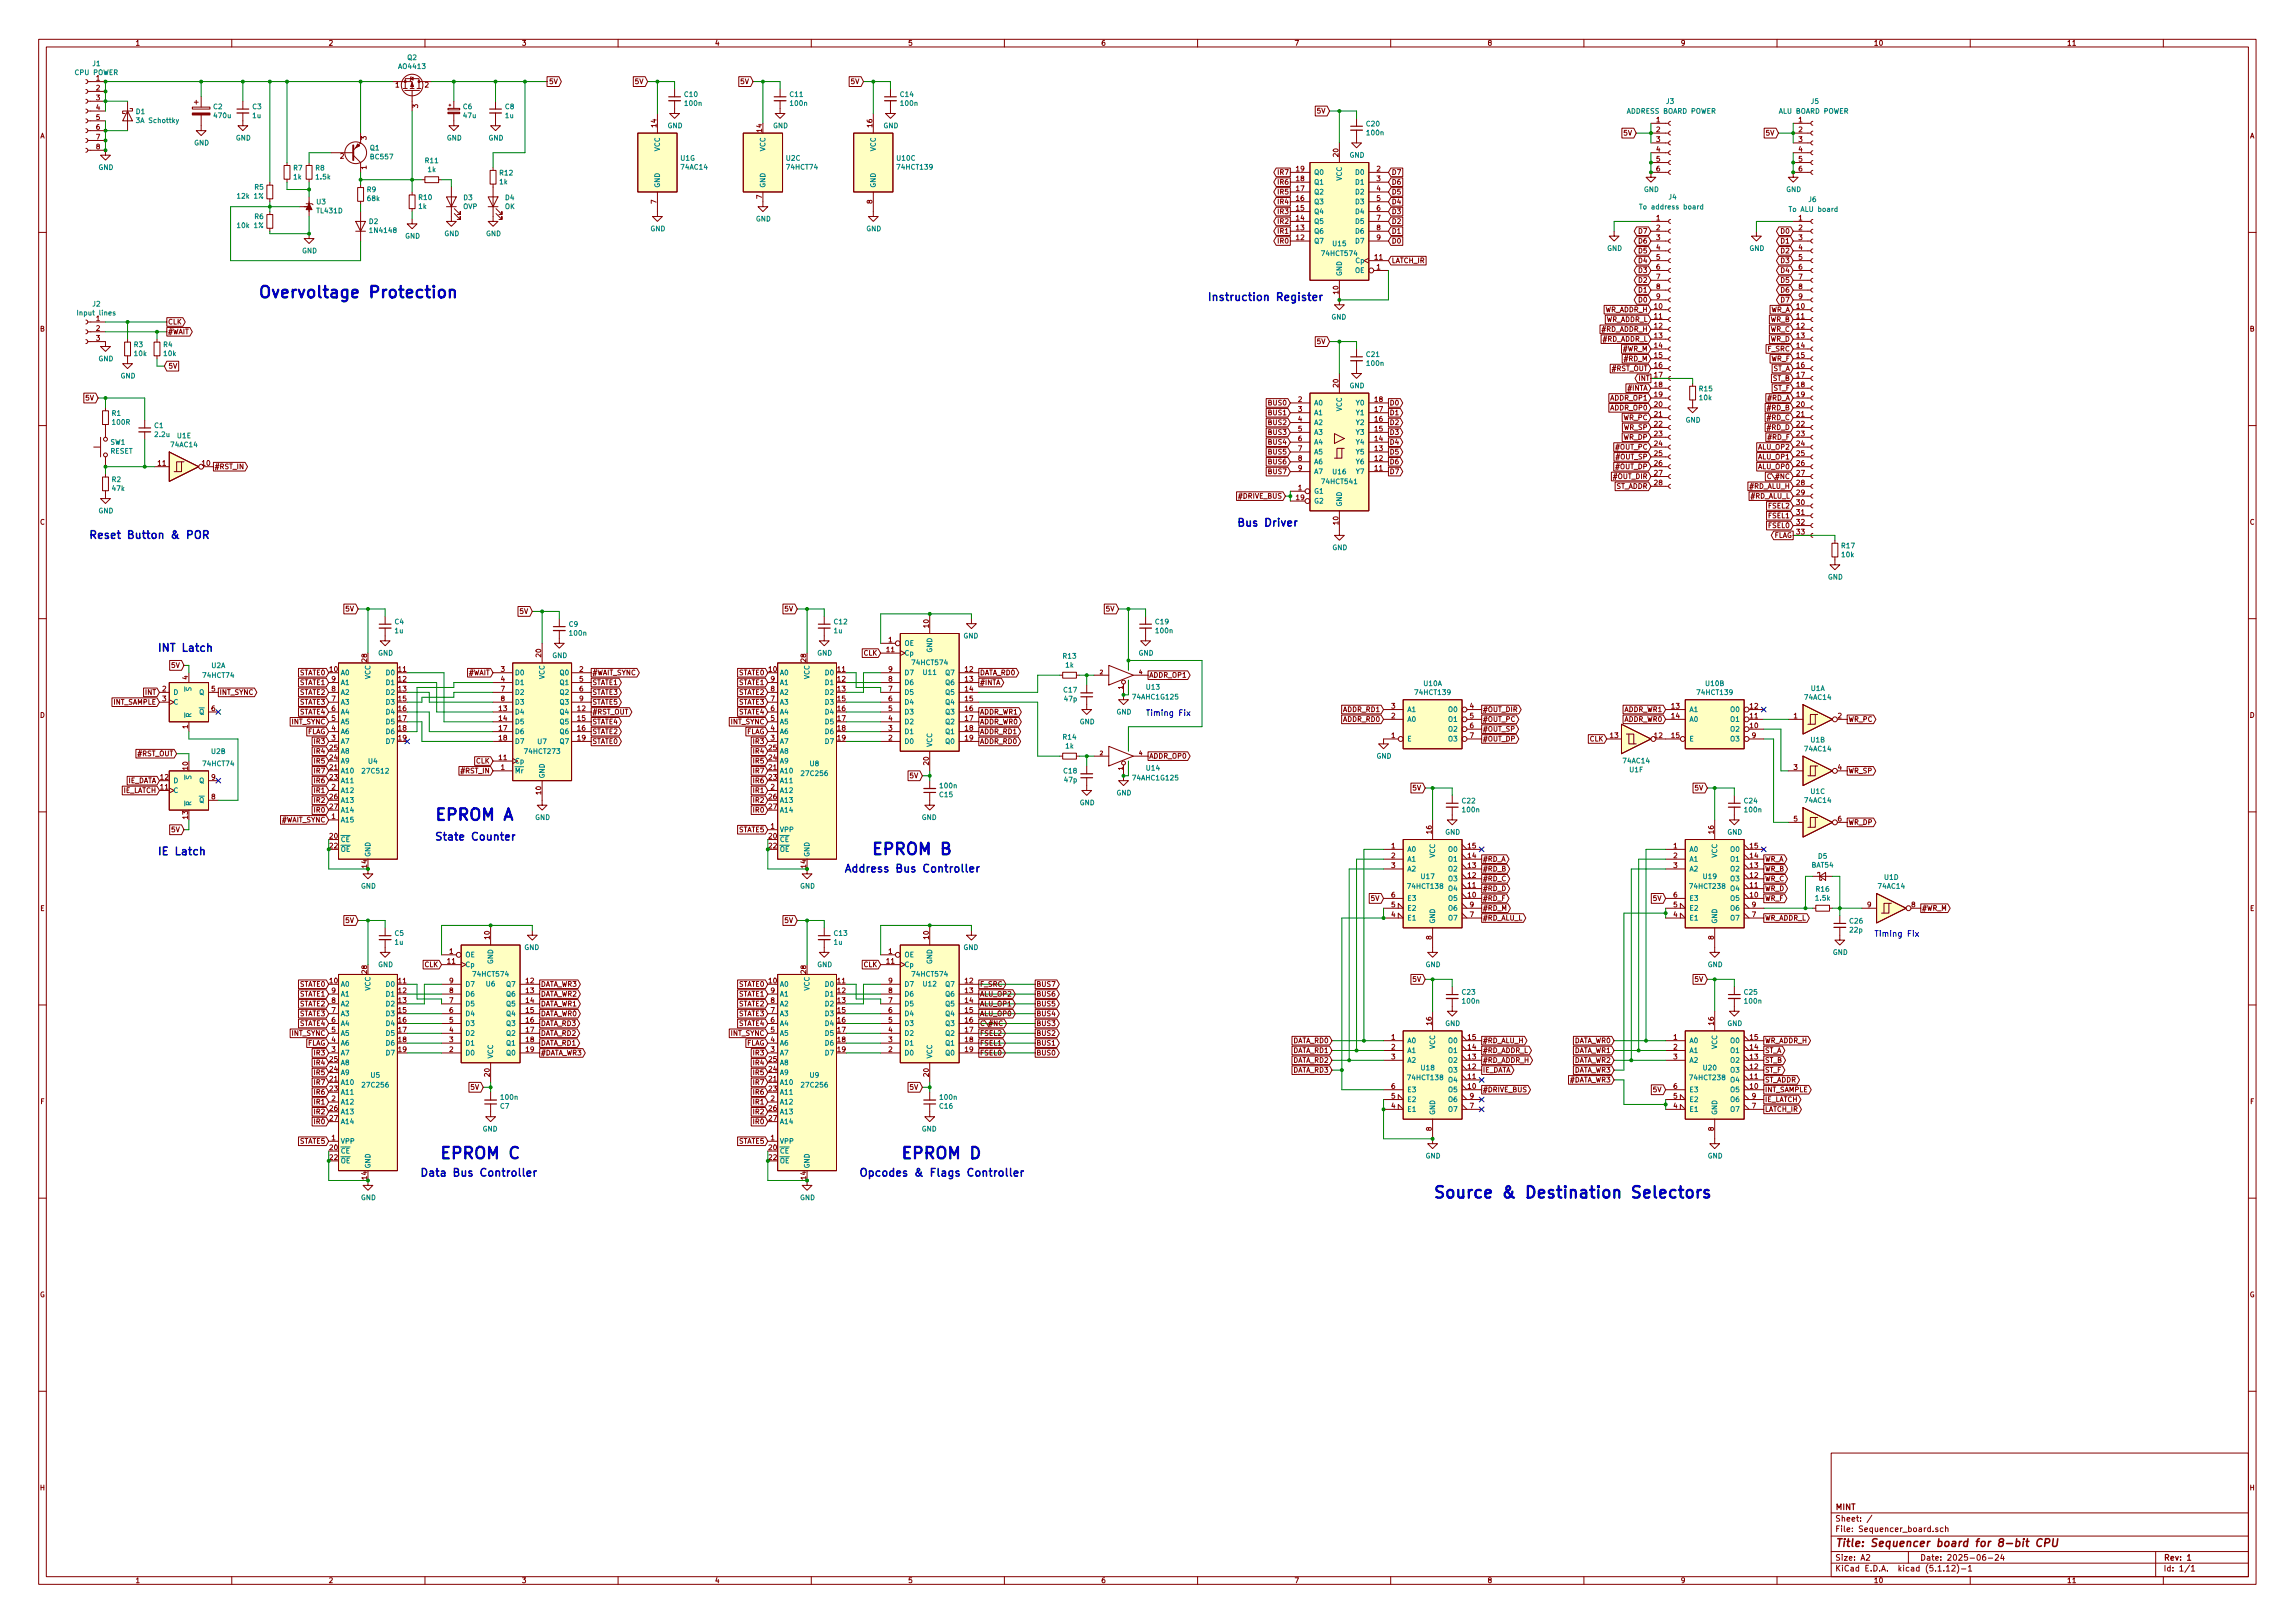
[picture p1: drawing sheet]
<svg xmlns="http://www.w3.org/2000/svg" width="594mm" height="420mm" viewBox="0 0 594 420" stroke-linecap="round" stroke-linejoin="round" font-family="sans-serif">
<defs><g id="words">
<g font-size="4.2" fill="#0000c2">
<text x="66.7" y="77.2">Overvoltage Protection</text>
<text x="112.4" y="212.4">EPROM A</text>
<text x="225.4" y="221.3">EPROM B</text>
<text x="113.7" y="300">EPROM C</text>
<text x="233" y="300">EPROM D</text>
<text x="370.8" y="310.2">Source &amp; Destination Selectors</text>
</g>
<g font-size="2.8" fill="#0000c2">
<text x="312.4" y="77.9">Instruction Register</text>
<text x="320" y="136.3">Bus Driver</text>
<text x="22.9" y="139.5">Reset Button &amp; POR</text>
<text x="40.6" y="168.7">INT Latch</text>
<text x="40.6" y="221.4">IE Latch</text>
<text x="112.4" y="217.6">State Counter</text>
<text x="218.4" y="225.8">Address Bus Controller</text>
<text x="108.6" y="304.6">Data Bus Controller</text>
<text x="222.2" y="304.6">Opcodes &amp; Flags Controller</text>
</g>
<text font-size="2.8" fill="#840000" x="475" y="400.4">Title: Sequencer board for 8-bit CPU</text>
<g font-size="2.1" fill="#0000c2">
<text x="296.5" y="185.3">Timing Fix</text>
<text x="485.1" y="242.5">Timing Fix</text>
</g>
<g font-size="2.1" fill="#840000">
<text x="475" y="393.9">Sheet: /</text>
<text x="475" y="390.9">MINT</text>
<text x="475" y="396.6">File: Sequencer_board.sch</text>
<text x="475" y="406.8">KiCad E.D.A. kicad (5.1.12)-1</text>
<text x="475" y="404">Size: A2</text>
<text x="497" y="404">Date: 2025-06-24</text>
<text x="560" y="404">Rev: 1</text>
<text x="560" y="406.8">Id: 1/1</text>
</g>
<g font-size="1.8" fill="#840000">
<text x="35" y="11.8">1</text>
<text x="85" y="11.8">2</text>
<text x="135" y="11.8">3</text>
<text x="185" y="11.8">4</text>
<text x="235" y="11.8">5</text>
<text x="285" y="11.8">6</text>
<text x="335" y="11.8">7</text>
<text x="385" y="11.8">8</text>
<text x="435" y="11.8">9</text>
<text x="485" y="11.8">10</text>
<text x="535" y="11.8">11</text>
<text x="24.9" y="20.9">1</text>
<text x="24.9" y="23.4">2</text>
<text x="102.4" y="22.6">1</text>
<text x="110" y="22.6">2</text>
<text x="142" y="21.8">5V</text>
<text x="164.6" y="21.8">5V</text>
<text x="191.9" y="21.8">5V</text>
<text x="220.5" y="21.8">5V</text>
<text x="24.9" y="26">3</text>
<text x="24.9" y="28.5">4</text>
<text x="108.2" y="28" transform="rotate(-90 108.2 28)">3</text>
<text x="341.1" y="29.4">5V</text>
<text x="10.4" y="35.8">A</text>
<text x="24.9" y="31">5</text>
<text x="24.9" y="33.6">6</text>
<text x="169.9" y="32.9" transform="rotate(-90 169.9 32.9)">14</text>
<text x="197.2" y="34.2" transform="rotate(-90 197.2 34.2)">14</text>
<text x="225.8" y="32.9" transform="rotate(-90 225.8 32.9)">16</text>
<text x="420.5" y="35.1">5V</text>
<text x="428.8" y="31.7">1</text>
<text x="428.8" y="34.2">2</text>
<text x="457.3" y="35.1">5V</text>
<text x="465.6" y="31.7">1</text>
<text x="465.6" y="34.2">2</text>
<text x="582.4" y="35.8">A</text>
<text x="24.9" y="36.1">7</text>
<text x="24.9" y="38.7">8</text>
<text x="88.1" y="41.1">2</text>
<text x="94.9" y="36.2" transform="rotate(-90 94.9 36.2)">3</text>
<text x="346.5" y="40.5" transform="rotate(-90 346.5 40.5)">20</text>
<text x="428.8" y="36.7">3</text>
<text x="428.8" y="39.3">4</text>
<text x="428.8" y="41.8">5</text>
<text x="465.6" y="36.7">3</text>
<text x="465.6" y="39.3">4</text>
<text x="465.6" y="41.8">5</text>
<text x="94.9" y="43.8" transform="rotate(-90 94.9 43.8)">1</text>
<text x="331" y="45.3">IR7</text>
<text x="331" y="47.8">IR6</text>
<text x="335.6" y="46.9">18</text>
<text x="335.6" y="44.4">19</text>
<text x="356.4" y="44.4">2</text>
<text x="356.4" y="46.9">3</text>
<text x="360.2" y="47.8">D6</text>
<text x="360.2" y="45.3">D7</text>
<text x="428.8" y="44.4">6</text>
<text x="465.6" y="44.4">6</text>
<text x="169.9" y="52.7" transform="rotate(-90 169.9 52.7)">7</text>
<text x="197.2" y="51.5" transform="rotate(-90 197.2 51.5)">7</text>
<text x="225.8" y="52.7" transform="rotate(-90 225.8 52.7)">8</text>
<text x="331" y="50.3">IR5</text>
<text x="331" y="52.9">IR4</text>
<text x="335.6" y="52">16</text>
<text x="335.6" y="49.4">17</text>
<text x="356.4" y="49.4">4</text>
<text x="356.4" y="52">5</text>
<text x="360.2" y="52.9">D4</text>
<text x="360.2" y="50.3">D5</text>
<text x="331" y="55.4">IR3</text>
<text x="331" y="58">IR2</text>
<text x="335.6" y="59.6">13</text>
<text x="335.6" y="57.1">14</text>
<text x="335.6" y="54.5">15</text>
<text x="356.4" y="54.5">6</text>
<text x="356.4" y="57.1">7</text>
<text x="356.4" y="59.6">8</text>
<text x="360.2" y="58">D2</text>
<text x="360.2" y="55.4">D3</text>
<text x="428.8" y="57.1">1</text>
<text x="428.8" y="59.6">2</text>
<text x="465.6" y="57.1">1</text>
<text x="465.6" y="59.6">2</text>
<text x="331" y="63">IR0</text>
<text x="331" y="60.5">IR1</text>
<text x="335.6" y="62.1">12</text>
<text x="356.4" y="62.1">9</text>
<text x="360.2" y="63">D0</text>
<text x="360.2" y="60.5">D1</text>
<text x="424.3" y="63">D6</text>
<text x="424.3" y="65.6">D5</text>
<text x="424.3" y="60.5">D7</text>
<text x="428.8" y="62.1">3</text>
<text x="428.8" y="64.7">4</text>
<text x="461.1" y="60.5">D0</text>
<text x="461.1" y="63">D1</text>
<text x="461.1" y="65.6">D2</text>
<text x="465.6" y="62.1">3</text>
<text x="465.6" y="64.7">4</text>
<text x="355.9" y="67.2">11</text>
<text x="356.4" y="69.8">1</text>
<text x="360.2" y="68.1">LATCH_IR</text>
<text x="424.3" y="68.1">D4</text>
<text x="424.3" y="70.7">D3</text>
<text x="428.8" y="67.2">5</text>
<text x="428.8" y="69.8">6</text>
<text x="461.1" y="70.7">D4</text>
<text x="461.1" y="68.1">D3</text>
<text x="465.6" y="67.2">5</text>
<text x="465.6" y="69.8">6</text>
<text x="346.5" y="76.1" transform="rotate(-90 346.5 76.1)">10</text>
<text x="424.3" y="73.2">D2</text>
<text x="424.3" y="75.7">D1</text>
<text x="428.8" y="72.3">7</text>
<text x="428.8" y="74.8">8</text>
<text x="428.8" y="77.4">9</text>
<text x="461.1" y="73.2">D5</text>
<text x="461.1" y="75.7">D6</text>
<text x="465.6" y="72.3">7</text>
<text x="465.6" y="74.8">8</text>
<text x="465.6" y="77.4">9</text>
<text x="24.9" y="83.1">1</text>
<text x="43.4" y="84">CLK</text>
<text x="415.3" y="80.8">WR_ADDR_H</text>
<text x="415.5" y="83.4">WR_ADDR_L</text>
<text x="424.3" y="78.3">D0</text>
<text x="428.3" y="79.9">10</text>
<text x="428.3" y="82.5">11</text>
<text x="458.2" y="83.4">WR_B</text>
<text x="458.2" y="80.8">WR_A</text>
<text x="461.1" y="78.3">D7</text>
<text x="465.1" y="79.9">10</text>
<text x="465.1" y="82.5">11</text>
<text x="10.4" y="85.8">B</text>
<text x="24.9" y="85.6">2</text>
<text x="24.9" y="88.2">3</text>
<text x="43.4" y="86.5">#WAIT</text>
<text x="341.1" y="89.1">5V</text>
<text x="414.7" y="85.9">#RD_ADDR_H</text>
<text x="414.9" y="88.4">#RD_ADDR_L</text>
<text x="428.3" y="85">12</text>
<text x="428.3" y="87.5">13</text>
<text x="458.2" y="88.4">WR_D</text>
<text x="458.2" y="85.9">WR_C</text>
<text x="465.1" y="85">12</text>
<text x="465.1" y="87.5">13</text>
<text x="582.4" y="85.8">B</text>
<text x="43.4" y="95.4">5V</text>
<text x="420.2" y="91">#WR_M</text>
<text x="420.6" y="93.5">#RD_M</text>
<text x="428.3" y="90.1">14</text>
<text x="428.3" y="92.6">15</text>
<text x="428.3" y="95.2">16</text>
<text x="457.6" y="91">F_SRC</text>
<text x="458.4" y="93.5">WR_F</text>
<text x="465.1" y="90.1">14</text>
<text x="465.1" y="92.6">15</text>
<text x="465.1" y="95.2">16</text>
<text x="346.5" y="100.2" transform="rotate(-90 346.5 100.2)">20</text>
<text x="417.3" y="96.1">#RST_OUT</text>
<text x="421.5" y="101.1">#INTA</text>
<text x="424.3" y="98.6">INT</text>
<text x="428.3" y="97.7">17</text>
<text x="428.3" y="100.2">18</text>
<text x="458.9" y="96.1">ST_A</text>
<text x="458.9" y="98.6">ST_B</text>
<text x="459.1" y="101.1">ST_F</text>
<text x="465.1" y="97.7">17</text>
<text x="465.1" y="100.2">18</text>
<text x="22.4" y="103.7">5V</text>
<text x="328.5" y="107.5">BUS1</text>
<text x="328.5" y="104.9">BUS0</text>
<text x="336.1" y="104.1">2</text>
<text x="336.1" y="106.6">3</text>
<text x="355.9" y="106.6">17</text>
<text x="355.9" y="104.1">18</text>
<text x="359.7" y="104.9">D0</text>
<text x="359.7" y="107.5">D1</text>
<text x="416.9" y="106.2">ADDR_OP0</text>
<text x="416.9" y="103.7">ADDR_OP1</text>
<text x="428.3" y="102.8">19</text>
<text x="428.3" y="105.3">20</text>
<text x="428.3" y="107.9">21</text>
<text x="457.6" y="106.2">#RD_B</text>
<text x="457.6" y="103.7">#RD_A</text>
<text x="465.1" y="102.8">19</text>
<text x="465.1" y="105.3">20</text>
<text x="465.1" y="107.9">21</text>
<text x="328.5" y="110">BUS2</text>
<text x="328.5" y="112.6">BUS3</text>
<text x="336.1" y="109.1">4</text>
<text x="336.1" y="111.7">5</text>
<text x="355.9" y="111.7">15</text>
<text x="355.9" y="109.1">16</text>
<text x="359.7" y="112.6">D3</text>
<text x="359.7" y="110">D2</text>
<text x="420.2" y="108.8">WR_PC</text>
<text x="420.2" y="113.8">WR_DP</text>
<text x="420.3" y="111.3">WR_SP</text>
<text x="428.3" y="110.4">22</text>
<text x="428.3" y="112.9">23</text>
<text x="457.6" y="111.3">#RD_D</text>
<text x="457.6" y="108.8">#RD_C</text>
<text x="457.8" y="113.8">#RD_F</text>
<text x="465.1" y="110.4">22</text>
<text x="465.1" y="112.9">23</text>
<text x="328.5" y="117.6">BUS5</text>
<text x="328.5" y="115.1">BUS4</text>
<text x="336.1" y="114.2">6</text>
<text x="336.1" y="116.8">7</text>
<text x="336.1" y="119.3">8</text>
<text x="355.9" y="119.3">12</text>
<text x="355.9" y="116.8">13</text>
<text x="355.9" y="114.2">14</text>
<text x="359.7" y="115.1">D4</text>
<text x="359.7" y="117.6">D5</text>
<text x="418.4" y="116.4">#OUT_PC</text>
<text x="418.5" y="118.9">#OUT_SP</text>
<text x="428.3" y="115.5">24</text>
<text x="428.3" y="118">25</text>
<text x="455.2" y="118.9">ALU_OP1</text>
<text x="455.2" y="116.4">ALU_OP2</text>
<text x="465.1" y="115.5">24</text>
<text x="465.1" y="118">25</text>
<text x="40.9" y="120.6">11</text>
<text x="52.4" y="120.6">10</text>
<text x="55.5" y="121.5">#RST_IN</text>
<text x="328.5" y="122.7">BUS7</text>
<text x="328.5" y="120.2">BUS6</text>
<text x="336.1" y="121.8">9</text>
<text x="355.9" y="121.8">11</text>
<text x="359.7" y="120.2">D6</text>
<text x="359.7" y="122.7">D7</text>
<text x="417.8" y="124">#OUT_DIR</text>
<text x="418.4" y="121.5">#OUT_DP</text>
<text x="428.3" y="120.6">26</text>
<text x="428.3" y="123.1">27</text>
<text x="428.3" y="125.6">28</text>
<text x="455.2" y="121.5">ALU_OP0</text>
<text x="458.1" y="124">C\#NC</text>
<text x="465.1" y="120.6">26</text>
<text x="465.1" y="123.1">27</text>
<text x="465.1" y="125.6">28</text>
<text x="320.9" y="129.1">#DRIVE_BUS</text>
<text x="335.6" y="129.5">19</text>
<text x="336.1" y="126.9">1</text>
<text x="418.2" y="126.5">ST_ADDR</text>
<text x="453" y="126.5">#RD_ALU_H</text>
<text x="453.2" y="129.1">#RD_ALU_L</text>
<text x="457.9" y="131.6">FSEL2</text>
<text x="465.1" y="128.2">29</text>
<text x="465.1" y="130.7">30</text>
<text x="10.4" y="135.8">C</text>
<text x="346.5" y="135.8" transform="rotate(-90 346.5 135.8)">10</text>
<text x="457.9" y="134.2">FSEL1</text>
<text x="457.9" y="136.7">FSEL0</text>
<text x="465.1" y="133.3">31</text>
<text x="465.1" y="135.8">32</text>
<text x="582.4" y="135.8">C</text>
<text x="459.1" y="139.2">FLAG</text>
<text x="465.1" y="138.3">33</text>
<text x="89.7" y="158.3">5V</text>
<text x="134.7" y="158.9">5V</text>
<text x="203.3" y="158.3">5V</text>
<text x="286.5" y="158.3">5V</text>
<text x="230" y="166.3">1</text>
<text x="240.4" y="162.4" transform="rotate(-90 240.4 162.4)">10</text>
<text x="44.6" y="172.9">5V</text>
<text x="85.4" y="173.9">10</text>
<text x="95" y="171.3" transform="rotate(-90 95 171.3)">28</text>
<text x="103.2" y="173.9">11</text>
<text x="129.7" y="173.9">3</text>
<text x="140.1" y="170" transform="rotate(-90 140.1 170)">20</text>
<text x="150" y="173.9">2</text>
<text x="199.1" y="173.9">10</text>
<text x="208.7" y="171.3" transform="rotate(-90 208.7 171.3)">28</text>
<text x="216.8" y="173.9">11</text>
<text x="223.5" y="169.7">CLK</text>
<text x="229.5" y="168.8">11</text>
<text x="230" y="173.9">9</text>
<text x="249.9" y="173.9">12</text>
<text x="37.6" y="179.9">INT</text>
<text x="42.1" y="179">2</text>
<text x="48.6" y="175.9" transform="rotate(-90 48.6 175.9)">4</text>
<text x="54.8" y="179">5</text>
<text x="56.8" y="179.9">INT_SYNC</text>
<text x="77.5" y="177.3">STATE1</text>
<text x="77.5" y="179.9">STATE2</text>
<text x="77.5" y="174.8">STATE0</text>
<text x="85.9" y="179">8</text>
<text x="85.9" y="176.4">9</text>
<text x="103.2" y="176.4">12</text>
<text x="103.2" y="179">13</text>
<text x="121.3" y="174.8">#WAIT</text>
<text x="129.7" y="176.4">4</text>
<text x="129.7" y="179">7</text>
<text x="150" y="176.4">5</text>
<text x="150" y="179">6</text>
<text x="153.3" y="177.3">STATE1</text>
<text x="153.3" y="179.9">STATE3</text>
<text x="153.3" y="174.8">#WAIT_SYNC</text>
<text x="191.2" y="174.8">STATE0</text>
<text x="191.2" y="179.9">STATE2</text>
<text x="191.2" y="177.3">STATE1</text>
<text x="199.5" y="179">8</text>
<text x="199.5" y="176.4">9</text>
<text x="216.8" y="176.4">12</text>
<text x="216.8" y="179">13</text>
<text x="230" y="179">7</text>
<text x="230" y="176.4">8</text>
<text x="249.9" y="176.4">13</text>
<text x="249.9" y="179">14</text>
<text x="253.6" y="177.3">#INTA</text>
<text x="253.6" y="174.8">DATA_RD0</text>
<text x="297.4" y="175.4">ADDR_OP1</text>
<text x="10.4" y="185.8">D</text>
<text x="29.3" y="182.4">INT_SAMPLE</text>
<text x="42.1" y="181.5">3</text>
<text x="54.8" y="184.1">6</text>
<text x="77.5" y="182.4">STATE3</text>
<text x="77.5" y="185">STATE4</text>
<text x="85.9" y="184.1">6</text>
<text x="85.9" y="181.5">7</text>
<text x="103.2" y="181.5">15</text>
<text x="103.2" y="184.1">16</text>
<text x="129.2" y="184.1">13</text>
<text x="129.7" y="181.5">8</text>
<text x="149.5" y="184.1">12</text>
<text x="150" y="181.5">9</text>
<text x="153.3" y="185">#RST_OUT</text>
<text x="153.3" y="182.4">STATE5</text>
<text x="191.2" y="185">STATE4</text>
<text x="191.2" y="182.4">STATE3</text>
<text x="199.5" y="184.1">6</text>
<text x="199.5" y="181.5">7</text>
<text x="216.8" y="181.5">15</text>
<text x="216.8" y="184.1">16</text>
<text x="230" y="184.1">5</text>
<text x="230" y="181.5">6</text>
<text x="249.9" y="181.5">15</text>
<text x="249.9" y="184.1">16</text>
<text x="253.6" y="185">ADDR_WR1</text>
<text x="347.7" y="184.3">ADDR_RD1</text>
<text x="360.2" y="186">2</text>
<text x="360.2" y="183.4">3</text>
<text x="380.5" y="183.4">4</text>
<text x="380.5" y="186">5</text>
<text x="383.8" y="184.3">#OUT_DIR</text>
<text x="420.3" y="184.3">ADDR_WR1</text>
<text x="432.7" y="183.4">13</text>
<text x="432.7" y="186">14</text>
<text x="453.1" y="186">11</text>
<text x="453.1" y="183.4">12</text>
<text x="464.3" y="186">1</text>
<text x="475.8" y="186">2</text>
<text x="582.4" y="185.8">D</text>
<text x="48.6" y="188.6" transform="rotate(-90 48.6 188.6)">1</text>
<text x="75.6" y="187.5">INT_SYNC</text>
<text x="79.5" y="190">FLAG</text>
<text x="85.9" y="191.7">3</text>
<text x="85.9" y="189.1">4</text>
<text x="85.9" y="186.6">5</text>
<text x="103.2" y="186.6">17</text>
<text x="103.2" y="189.1">18</text>
<text x="103.2" y="191.7">19</text>
<text x="129.2" y="186.6">14</text>
<text x="129.2" y="189.1">17</text>
<text x="129.2" y="191.7">18</text>
<text x="149.5" y="186.6">15</text>
<text x="149.5" y="189.1">16</text>
<text x="149.5" y="191.7">19</text>
<text x="153.3" y="190">STATE2</text>
<text x="153.3" y="187.5">STATE4</text>
<text x="189.2" y="187.5">INT_SYNC</text>
<text x="193.1" y="190">FLAG</text>
<text x="199.5" y="191.7">3</text>
<text x="199.5" y="189.1">4</text>
<text x="199.5" y="186.6">5</text>
<text x="216.8" y="186.6">17</text>
<text x="216.8" y="189.1">18</text>
<text x="216.8" y="191.7">19</text>
<text x="230" y="191.7">2</text>
<text x="230" y="189.1">3</text>
<text x="230" y="186.6">4</text>
<text x="249.9" y="186.6">17</text>
<text x="249.9" y="189.1">18</text>
<text x="249.9" y="191.7">19</text>
<text x="253.6" y="190">ADDR_RD1</text>
<text x="253.6" y="187.5">ADDR_WR0</text>
<text x="347.7" y="186.9">ADDR_RD0</text>
<text x="360.2" y="191.1">1</text>
<text x="380.5" y="188.5">6</text>
<text x="380.5" y="191.1">7</text>
<text x="383.8" y="191.9">#OUT_DP</text>
<text x="383.8" y="189.4">#OUT_SP</text>
<text x="383.8" y="186.9">#OUT_PC</text>
<text x="411.5" y="191.9">CLK</text>
<text x="416.9" y="191.1">13</text>
<text x="420.3" y="186.9">ADDR_WR0</text>
<text x="428.3" y="191.1">12</text>
<text x="432.7" y="191.1">15</text>
<text x="453.1" y="188.5">10</text>
<text x="453.5" y="191.1">9</text>
<text x="478.4" y="186.9">WR_PC</text>
<text x="35.7" y="195.7">#RST_OUT</text>
<text x="81.6" y="197.7">IR5</text>
<text x="81.6" y="195.1">IR4</text>
<text x="81.6" y="192.6">IR3</text>
<text x="85.4" y="196.8">24</text>
<text x="85.4" y="194.2">25</text>
<text x="123.2" y="197.7">CLK</text>
<text x="129.2" y="196.8">11</text>
<text x="153.3" y="192.6">STATE0</text>
<text x="195.2" y="197.7">IR5</text>
<text x="195.2" y="195.1">IR4</text>
<text x="195.2" y="192.6">IR3</text>
<text x="199.1" y="196.8">24</text>
<text x="199.1" y="194.2">25</text>
<text x="240.4" y="198" transform="rotate(-90 240.4 198)">20</text>
<text x="253.6" y="192.6">ADDR_RD0</text>
<text x="297.4" y="196.4">ADDR_OP0</text>
<text x="32.9" y="202.7">IE_DATA</text>
<text x="41.6" y="201.8">12</text>
<text x="48.6" y="199.3" transform="rotate(-90 48.6 199.3)">10</text>
<text x="54.8" y="201.8">9</text>
<text x="81.6" y="200.2">IR7</text>
<text x="81.6" y="202.7">IR6</text>
<text x="85.4" y="199.3">21</text>
<text x="85.4" y="201.8">23</text>
<text x="119.6" y="200.2">#RST_IN</text>
<text x="129.7" y="199.3">1</text>
<text x="195.2" y="202.7">IR6</text>
<text x="195.2" y="200.2">IR7</text>
<text x="199.1" y="199.3">21</text>
<text x="199.1" y="201.8">23</text>
<text x="235.7" y="201.5">5V</text>
<text x="464.3" y="199.3">3</text>
<text x="475.8" y="199.3">4</text>
<text x="478.4" y="200.2">WR_SP</text>
<text x="31.9" y="205.3">IE_LATCH</text>
<text x="41.6" y="204.4">11</text>
<text x="54.8" y="206.9">8</text>
<text x="81.6" y="205.3">IR1</text>
<text x="81.6" y="207.8">IR2</text>
<text x="85.4" y="206.9">26</text>
<text x="85.4" y="209.5">27</text>
<text x="85.9" y="204.4">2</text>
<text x="140.1" y="205.6" transform="rotate(-90 140.1 205.6)">10</text>
<text x="195.2" y="207.8">IR2</text>
<text x="195.2" y="205.3">IR1</text>
<text x="199.1" y="206.9">26</text>
<text x="199.1" y="209.5">27</text>
<text x="199.5" y="204.4">2</text>
<text x="365.9" y="204.6">5V</text>
<text x="438.9" y="204.6">5V</text>
<text x="44.6" y="215.4">5V</text>
<text x="48.6" y="212" transform="rotate(-90 48.6 212)">13</text>
<text x="72.9" y="212.9">#WAIT_SYNC</text>
<text x="81.6" y="210.4">IR0</text>
<text x="85.9" y="212">1</text>
<text x="191.2" y="215.4">STATE5</text>
<text x="195.2" y="210.4">IR0</text>
<text x="199.5" y="214.5">1</text>
<text x="370.6" y="215.8" transform="rotate(-90 370.6 215.8)">16</text>
<text x="443.6" y="215.8" transform="rotate(-90 443.6 215.8)">16</text>
<text x="464.3" y="212.6">5</text>
<text x="475.8" y="212.6">6</text>
<text x="478.4" y="213.5">WR_DP</text>
<text x="85.4" y="217.1">20</text>
<text x="85.4" y="219.6">22</text>
<text x="199.1" y="217.1">20</text>
<text x="199.1" y="219.6">22</text>
<text x="360.2" y="219.6">1</text>
<text x="380" y="219.6">15</text>
<text x="433.2" y="219.6">1</text>
<text x="453.1" y="219.6">15</text>
<text x="95" y="224.7" transform="rotate(-90 95 224.7)">14</text>
<text x="208.7" y="224.7" transform="rotate(-90 208.7 224.7)">14</text>
<text x="360.2" y="222.2">2</text>
<text x="360.2" y="224.7">3</text>
<text x="380" y="227.2">12</text>
<text x="380" y="224.7">13</text>
<text x="380" y="222.2">14</text>
<text x="383.8" y="225.6">#RD_B</text>
<text x="383.8" y="223.1">#RD_A</text>
<text x="433.2" y="222.2">2</text>
<text x="433.2" y="224.7">3</text>
<text x="453.1" y="227.2">12</text>
<text x="453.1" y="224.7">13</text>
<text x="453.1" y="222.2">14</text>
<text x="456.8" y="225.6">WR_B</text>
<text x="456.8" y="223.1">WR_A</text>
<text x="355.1" y="233.2">5V</text>
<text x="360.2" y="232.3">6</text>
<text x="380" y="232.3">10</text>
<text x="380" y="229.8">11</text>
<text x="383.8" y="228.1">#RD_C</text>
<text x="383.8" y="233.2">#RD_F</text>
<text x="383.8" y="230.7">#RD_D</text>
<text x="428.1" y="233.2">5V</text>
<text x="433.2" y="232.3">6</text>
<text x="453.1" y="232.3">10</text>
<text x="453.1" y="229.8">11</text>
<text x="456.8" y="233.2">WR_F</text>
<text x="456.8" y="230.7">WR_D</text>
<text x="456.8" y="228.1">WR_C</text>
<text x="10.4" y="235.8">E</text>
<text x="89.7" y="238.9">5V</text>
<text x="203.3" y="238.9">5V</text>
<text x="360.2" y="237.4">4</text>
<text x="360.2" y="234.9">5</text>
<text x="380.5" y="237.4">7</text>
<text x="380.5" y="234.9">9</text>
<text x="383.8" y="235.8">#RD_M</text>
<text x="383.8" y="238.3">#RD_ALU_L</text>
<text x="433.2" y="237.4">4</text>
<text x="433.2" y="234.9">5</text>
<text x="453.5" y="237.4">7</text>
<text x="453.5" y="234.9">9</text>
<text x="456.8" y="238.3">WR_ADDR_L</text>
<text x="483.4" y="234.9">9</text>
<text x="494.8" y="234.9">8</text>
<text x="497.5" y="235.8">#WR_M</text>
<text x="582.4" y="235.8">E</text>
<text x="126.7" y="243.1" transform="rotate(-90 126.7 243.1)">10</text>
<text x="240.4" y="243.1" transform="rotate(-90 240.4 243.1)">10</text>
<text x="370.6" y="243.2" transform="rotate(-90 370.6 243.2)">8</text>
<text x="443.6" y="243.2" transform="rotate(-90 443.6 243.2)">8</text>
<text x="95" y="252" transform="rotate(-90 95 252)">28</text>
<text x="109.9" y="250.4">CLK</text>
<text x="115.9" y="249.5">11</text>
<text x="116.4" y="246.9">1</text>
<text x="208.7" y="252" transform="rotate(-90 208.7 252)">28</text>
<text x="223.5" y="250.4">CLK</text>
<text x="229.5" y="249.5">11</text>
<text x="230" y="246.9">1</text>
<text x="77.5" y="258">STATE1</text>
<text x="77.5" y="255.4">STATE0</text>
<text x="85.4" y="254.6">10</text>
<text x="85.9" y="257.1">9</text>
<text x="103.2" y="254.6">11</text>
<text x="103.2" y="257.1">12</text>
<text x="116.4" y="257.1">8</text>
<text x="116.4" y="254.6">9</text>
<text x="136.2" y="254.6">12</text>
<text x="136.2" y="257.1">13</text>
<text x="140" y="255.4">DATA_WR3</text>
<text x="140" y="258">DATA_WR2</text>
<text x="191.2" y="258">STATE1</text>
<text x="191.2" y="255.4">STATE0</text>
<text x="199.1" y="254.6">10</text>
<text x="199.5" y="257.1">9</text>
<text x="216.8" y="254.6">11</text>
<text x="216.8" y="257.1">12</text>
<text x="230" y="257.1">8</text>
<text x="230" y="254.6">9</text>
<text x="249.9" y="254.6">12</text>
<text x="249.9" y="257.1">13</text>
<text x="253.6" y="258">ALU_OP2</text>
<text x="253.6" y="255.4">F_SRC</text>
<text x="268.2" y="255.4">BUS7</text>
<text x="268.2" y="258">BUS6</text>
<text x="365.9" y="254.2">5V</text>
<text x="438.9" y="254.2">5V</text>
<text x="77.5" y="263.1">STATE3</text>
<text x="77.5" y="260.5">STATE2</text>
<text x="85.9" y="262.2">7</text>
<text x="85.9" y="259.6">8</text>
<text x="103.2" y="259.6">13</text>
<text x="103.2" y="262.2">15</text>
<text x="116.4" y="262.2">6</text>
<text x="116.4" y="259.6">7</text>
<text x="136.2" y="259.6">14</text>
<text x="136.2" y="262.2">15</text>
<text x="140" y="260.5">DATA_WR1</text>
<text x="140" y="263.1">DATA_WR0</text>
<text x="191.2" y="260.5">STATE2</text>
<text x="191.2" y="263.1">STATE3</text>
<text x="199.5" y="262.2">7</text>
<text x="199.5" y="259.6">8</text>
<text x="216.8" y="259.6">13</text>
<text x="216.8" y="262.2">15</text>
<text x="230" y="262.2">6</text>
<text x="230" y="259.6">7</text>
<text x="249.9" y="259.6">14</text>
<text x="249.9" y="262.2">15</text>
<text x="253.6" y="263.1">ALU_OP0</text>
<text x="253.6" y="260.5">ALU_OP1</text>
<text x="268.2" y="263.1">BUS4</text>
<text x="268.2" y="260.5">BUS5</text>
<text x="75.6" y="268.1">INT_SYNC</text>
<text x="77.5" y="265.6">STATE4</text>
<text x="85.9" y="269.8">4</text>
<text x="85.9" y="267.3">5</text>
<text x="85.9" y="264.7">6</text>
<text x="103.2" y="264.7">16</text>
<text x="103.2" y="267.3">17</text>
<text x="103.2" y="269.8">18</text>
<text x="116.4" y="269.8">3</text>
<text x="116.4" y="267.3">4</text>
<text x="116.4" y="264.7">5</text>
<text x="136.2" y="264.7">16</text>
<text x="136.2" y="267.3">17</text>
<text x="136.2" y="269.8">18</text>
<text x="140" y="265.6">DATA_RD3</text>
<text x="140" y="268.1">DATA_RD2</text>
<text x="189.2" y="268.1">INT_SYNC</text>
<text x="191.2" y="265.6">STATE4</text>
<text x="199.5" y="269.8">4</text>
<text x="199.5" y="267.3">5</text>
<text x="199.5" y="264.7">6</text>
<text x="216.8" y="264.7">16</text>
<text x="216.8" y="267.3">17</text>
<text x="216.8" y="269.8">18</text>
<text x="230" y="269.8">3</text>
<text x="230" y="267.3">4</text>
<text x="230" y="264.7">5</text>
<text x="249.9" y="264.7">16</text>
<text x="249.9" y="267.3">17</text>
<text x="249.9" y="269.8">18</text>
<text x="253.6" y="265.6">C\#NC</text>
<text x="253.6" y="268.1">FSEL2</text>
<text x="268.2" y="268.1">BUS2</text>
<text x="268.2" y="265.6">BUS3</text>
<text x="360.2" y="269.2">1</text>
<text x="370.6" y="265.3" transform="rotate(-90 370.6 265.3)">16</text>
<text x="380" y="269.2">15</text>
<text x="433.2" y="269.2">1</text>
<text x="443.6" y="265.3" transform="rotate(-90 443.6 265.3)">16</text>
<text x="453.1" y="269.2">15</text>
<text x="79.5" y="270.7">FLAG</text>
<text x="81.6" y="275.8">IR4</text>
<text x="81.6" y="273.2">IR3</text>
<text x="85.4" y="274.9">25</text>
<text x="85.9" y="272.3">3</text>
<text x="103.2" y="272.3">19</text>
<text x="116.4" y="272.3">2</text>
<text x="136.2" y="272.3">19</text>
<text x="140" y="270.7">DATA_RD1</text>
<text x="140" y="273.2">#DATA_WR3</text>
<text x="193.1" y="270.7">FLAG</text>
<text x="195.2" y="275.8">IR4</text>
<text x="195.2" y="273.2">IR3</text>
<text x="199.1" y="274.9">25</text>
<text x="199.5" y="272.3">3</text>
<text x="216.8" y="272.3">19</text>
<text x="230" y="272.3">2</text>
<text x="249.9" y="272.3">19</text>
<text x="253.6" y="273.2">FSEL0</text>
<text x="253.6" y="270.7">FSEL1</text>
<text x="268.2" y="273.2">BUS0</text>
<text x="268.2" y="270.7">BUS1</text>
<text x="334.6" y="275.1">DATA_RD2</text>
<text x="334.6" y="272.6">DATA_RD1</text>
<text x="334.6" y="270">DATA_RD0</text>
<text x="360.2" y="271.7">2</text>
<text x="360.2" y="274.2">3</text>
<text x="380" y="274.2">13</text>
<text x="380" y="271.7">14</text>
<text x="383.8" y="270">#RD_ALU_H</text>
<text x="383.8" y="275.1">#RD_ADDR_H</text>
<text x="383.8" y="272.6">#RD_ADDR_L</text>
<text x="407.2" y="270">DATA_WR0</text>
<text x="407.2" y="272.6">DATA_WR1</text>
<text x="407.2" y="275.1">DATA_WR2</text>
<text x="433.2" y="271.7">2</text>
<text x="433.2" y="274.2">3</text>
<text x="453.1" y="274.2">13</text>
<text x="453.1" y="271.7">14</text>
<text x="456.8" y="272.6">ST_A</text>
<text x="456.8" y="275.1">ST_B</text>
<text x="456.8" y="270">WR_ADDR_H</text>
<text x="81.6" y="278.3">IR5</text>
<text x="81.6" y="280.8">IR7</text>
<text x="85.4" y="280">21</text>
<text x="85.4" y="277.4">24</text>
<text x="126.7" y="278.6" transform="rotate(-90 126.7 278.6)">20</text>
<text x="195.2" y="280.8">IR7</text>
<text x="195.2" y="278.3">IR5</text>
<text x="199.1" y="280">21</text>
<text x="199.1" y="277.4">24</text>
<text x="240.4" y="278.6" transform="rotate(-90 240.4 278.6)">20</text>
<text x="334.6" y="277.7">DATA_RD3</text>
<text x="360.2" y="281.9">6</text>
<text x="380" y="281.9">10</text>
<text x="380" y="279.3">11</text>
<text x="380" y="276.8">12</text>
<text x="383.8" y="277.7">IE_DATA</text>
<text x="406.2" y="280.2">#DATA_WR3</text>
<text x="407.2" y="277.7">DATA_WR3</text>
<text x="433.2" y="281.9">6</text>
<text x="453.1" y="281.9">10</text>
<text x="453.1" y="279.3">11</text>
<text x="453.1" y="276.8">12</text>
<text x="456.8" y="277.7">ST_F</text>
<text x="456.8" y="280.2">ST_ADDR</text>
<text x="10.5" y="285.8">F</text>
<text x="81.6" y="283.4">IR6</text>
<text x="81.6" y="285.9">IR1</text>
<text x="85.4" y="282.5">23</text>
<text x="85.4" y="287.6">26</text>
<text x="85.9" y="285">2</text>
<text x="122" y="282.1">5V</text>
<text x="195.2" y="283.4">IR6</text>
<text x="195.2" y="285.9">IR1</text>
<text x="199.1" y="282.5">23</text>
<text x="199.1" y="287.6">26</text>
<text x="199.5" y="285">2</text>
<text x="235.7" y="282.1">5V</text>
<text x="360.2" y="286.9">4</text>
<text x="360.2" y="284.4">5</text>
<text x="380.5" y="286.9">7</text>
<text x="380.5" y="284.4">9</text>
<text x="383.8" y="282.7">#DRIVE_BUS</text>
<text x="428.1" y="282.7">5V</text>
<text x="433.2" y="286.9">4</text>
<text x="433.2" y="284.4">5</text>
<text x="453.5" y="286.9">7</text>
<text x="453.5" y="284.4">9</text>
<text x="456.8" y="282.7">INT_SAMPLE</text>
<text x="456.8" y="285.3">IE_LATCH</text>
<text x="456.8" y="287.8">LATCH_IR</text>
<text x="582.5" y="285.8">F</text>
<text x="81.6" y="288.5">IR2</text>
<text x="81.6" y="291">IR0</text>
<text x="85.4" y="290.1">27</text>
<text x="195.2" y="288.5">IR2</text>
<text x="195.2" y="291">IR0</text>
<text x="199.1" y="290.1">27</text>
<text x="370.6" y="292.8" transform="rotate(-90 370.6 292.8)">8</text>
<text x="443.6" y="292.8" transform="rotate(-90 443.6 292.8)">8</text>
<text x="77.5" y="296.1">STATE5</text>
<text x="85.4" y="297.7">20</text>
<text x="85.9" y="295.2">1</text>
<text x="191.2" y="296.1">STATE5</text>
<text x="199.1" y="297.7">20</text>
<text x="199.5" y="295.2">1</text>
<text x="85.4" y="300.3">22</text>
<text x="95" y="305.3" transform="rotate(-90 95 305.3)">14</text>
<text x="199.1" y="300.3">22</text>
<text x="208.7" y="305.3" transform="rotate(-90 208.7 305.3)">14</text>
<text x="10.3" y="335.8">G</text>
<text x="582.3" y="335.8">G</text>
<text x="10.4" y="385.8">H</text>
<text x="582.4" y="385.8">H</text>
<text x="35" y="409.8">1</text>
<text x="85" y="409.8">2</text>
<text x="135" y="409.8">3</text>
<text x="185" y="409.8">4</text>
<text x="235" y="409.8">5</text>
<text x="285" y="409.8">6</text>
<text x="335" y="409.8">7</text>
<text x="385" y="409.8">8</text>
<text x="435" y="409.8">9</text>
<text x="485" y="409.8">10</text>
<text x="535" y="409.8">11</text>
</g>
<g font-size="1.8" fill="#008484">
<text x="24" y="17.1">J1</text>
<text x="103.4" y="17.8">AO4413</text>
<text x="105.5" y="15.5">Q2</text>
<text x="19.5" y="19.4">CPU POWER</text>
<text x="35.3" y="29.5">D1</text>
<text x="55.3" y="28.3">C2</text>
<text x="65.4" y="28.3">C3</text>
<text x="119.9" y="28.3">C6</text>
<text x="130.8" y="28.3">C8</text>
<text x="177.2" y="25.1">C10</text>
<text x="177.4" y="27.4">100n</text>
<text x="204.5" y="25.1">C11</text>
<text x="204.7" y="27.4">100n</text>
<text x="233.1" y="25.1">C14</text>
<text x="233.3" y="27.4">100n</text>
<text x="421.2" y="29.4">ADDRESS BOARD POWER</text>
<text x="431.4" y="26.9">J3</text>
<text x="460.6" y="29.4">ALU BOARD POWER</text>
<text x="468.8" y="26.9">J5</text>
<text x="35.7" y="31.8">3A Schottky</text>
<text x="55.5" y="30.6">470u</text>
<text x="65.4" y="30.6">1u</text>
<text x="120" y="30.6">47u</text>
<text x="130.8" y="30.6">1u</text>
<text x="172.8" y="33.2">GND</text>
<text x="200.1" y="33.2">GND</text>
<text x="228.7" y="33.2">GND</text>
<text x="353.8" y="32.7">C20</text>
<text x="353.9" y="35">100n</text>
<text x="50.2" y="37.6">GND</text>
<text x="61" y="36.4">GND</text>
<text x="95.8" y="38.9">Q1</text>
<text x="96.1" y="41.2">BC557</text>
<text x="115.6" y="36.4">GND</text>
<text x="126.4" y="36.4">GND</text>
<text x="170.8" y="39.2" transform="rotate(-90 170.8 39.2)">VCC</text>
<text x="176.2" y="41.6">U1G</text>
<text x="198.1" y="39.2" transform="rotate(-90 198.1 39.2)">VCC</text>
<text x="203.6" y="41.6">U2C</text>
<text x="226.7" y="39.2" transform="rotate(-90 226.7 39.2)">VCC</text>
<text x="232.2" y="41.6">U10C</text>
<text x="349.3" y="40.8">GND</text>
<text x="25.5" y="44">GND</text>
<text x="76" y="44.1">R7</text>
<text x="76" y="46.4">1k</text>
<text x="81.7" y="44.1">R8</text>
<text x="81.9" y="46.4">1.5k</text>
<text x="110.1" y="42.2">R11</text>
<text x="110.8" y="44.5">1k</text>
<text x="129.4" y="47.7">1k</text>
<text x="129.4" y="45.4">R12</text>
<text x="176.5" y="43.9">74AC14</text>
<text x="203.8" y="43.9">74HCT74</text>
<text x="232.5" y="43.9">74HCT139</text>
<text x="340.1" y="47.8">Q1</text>
<text x="340.1" y="45.3">Q0</text>
<text x="347.3" y="46.8" transform="rotate(-90 347.3 46.8)">VCC</text>
<text x="351.1" y="45.3">D0</text>
<text x="351.1" y="47.8">D1</text>
<text x="61.7" y="51.4">12k 1%</text>
<text x="65.9" y="49.1">R5</text>
<text x="82" y="52.9">U3</text>
<text x="95" y="49.7">R9</text>
<text x="95.2" y="52">68k</text>
<text x="108.5" y="51.8">R10</text>
<text x="120" y="51.8">D3</text>
<text x="130.8" y="51.8">D4</text>
<text x="170.8" y="48.7" transform="rotate(-90 170.8 48.7)">GND</text>
<text x="198.1" y="48.7" transform="rotate(-90 198.1 48.7)">GND</text>
<text x="226.7" y="48.7" transform="rotate(-90 226.7 48.7)">GND</text>
<text x="340.1" y="52.9">Q3</text>
<text x="340.1" y="50.3">Q2</text>
<text x="351.1" y="50.3">D2</text>
<text x="351.1" y="52.9">D3</text>
<text x="425.5" y="49.7">GND</text>
<text x="432" y="51.7">J4</text>
<text x="462.4" y="49.7">GND</text>
<text x="468.2" y="52.3">J6</text>
<text x="61.7" y="59">10k 1%</text>
<text x="65.9" y="56.7">R6</text>
<text x="82.1" y="55.2">TL431D</text>
<text x="95.6" y="58">D2</text>
<text x="108.4" y="54.1">1k</text>
<text x="119.9" y="54.1">OVP</text>
<text x="130.7" y="54.1">OK</text>
<text x="168.4" y="59.9">GND</text>
<text x="195.7" y="57.3">GND</text>
<text x="224.2" y="59.9">GND</text>
<text x="340.1" y="58">Q5</text>
<text x="340.1" y="55.4">Q4</text>
<text x="351.1" y="55.4">D4</text>
<text x="351.1" y="58">D5</text>
<text x="425.2" y="54.2">To address board</text>
<text x="463.6" y="54.8">To ALU board</text>
<text x="78.2" y="65.6">GND</text>
<text x="96" y="60.3">1N4148</text>
<text x="104.9" y="61.8">GND</text>
<text x="115" y="61.1">GND</text>
<text x="125.8" y="61.1">GND</text>
<text x="340.1" y="63">Q7</text>
<text x="340.1" y="60.5">Q6</text>
<text x="345.1" y="63.7">U15</text>
<text x="351.1" y="60.5">D6</text>
<text x="351.1" y="63">D7</text>
<text x="416" y="64.9">GND</text>
<text x="452.8" y="64.9">GND</text>
<text x="342.4" y="66.3">74HCT574</text>
<text x="347.3" y="71.5" transform="rotate(-90 347.3 71.5)">GND</text>
<text x="350.7" y="70.7">OE</text>
<text x="351" y="68.1">Cp</text>
<text x="20.5" y="81.7">Input lines</text>
<text x="24" y="79.3">J2</text>
<text x="344.6" y="82.7">GND</text>
<text x="34.7" y="89.9">R3</text>
<text x="42.3" y="89.9">R4</text>
<text x="25.5" y="93.5">GND</text>
<text x="34.8" y="92.2">10k</text>
<text x="42.5" y="92.2">10k</text>
<text x="353.8" y="92.4">C21</text>
<text x="353.9" y="94.7">100n</text>
<text x="31.2" y="98">GND</text>
<text x="349.3" y="100.5">GND</text>
<text x="439.9" y="101.3">R15</text>
<text x="29" y="107.6">R1</text>
<text x="340.1" y="104.9">A0</text>
<text x="340.1" y="107.5">A1</text>
<text x="347.3" y="106.5" transform="rotate(-90 347.3 106.5)">VCC</text>
<text x="351.2" y="107.5">Y1</text>
<text x="351.2" y="104.9">Y0</text>
<text x="440" y="103.6">10k</text>
<text x="29.2" y="109.9">100R</text>
<text x="40" y="110.8">C1</text>
<text x="40.2" y="113.1">2.2u</text>
<text x="45.9" y="113.5">U1E</text>
<text x="340.1" y="110">A2</text>
<text x="340.1" y="112.6">A3</text>
<text x="351.2" y="112.6">Y3</text>
<text x="351.2" y="110">Y2</text>
<text x="436.3" y="109.4">GND</text>
<text x="28.5" y="117.4">RESET</text>
<text x="28.6" y="115.1">SW1</text>
<text x="44.4" y="115.8">74AC14</text>
<text x="340.1" y="115.1">A4</text>
<text x="340.1" y="117.6">A5</text>
<text x="351.2" y="117.6">Y5</text>
<text x="351.2" y="115.1">Y4</text>
<text x="29" y="124.8">R2</text>
<text x="340.1" y="120.2">A6</text>
<text x="340.1" y="122.7">A7</text>
<text x="342.4" y="125.3">74HCT541</text>
<text x="345.1" y="122.8">U16</text>
<text x="351.2" y="122.7">Y7</text>
<text x="351.2" y="120.2">Y6</text>
<text x="29.1" y="127.1">47k</text>
<text x="340.1" y="127.8">G1</text>
<text x="340.1" y="130.3">G2</text>
<text x="347.3" y="131.2" transform="rotate(-90 347.3 131.2)">GND</text>
<text x="25.5" y="132.9">GND</text>
<text x="344.9" y="142.4">GND</text>
<text x="476.8" y="141.9">R17</text>
<text x="476.8" y="144.2">10k</text>
<text x="473.2" y="150">GND</text>
<text x="102.2" y="161.6">C4</text>
<text x="216" y="161.6">C12</text>
<text x="299.2" y="161.6">C19</text>
<text x="102.3" y="163.9">1u</text>
<text x="147.3" y="162.2">C9</text>
<text x="147.6" y="164.6">100n</text>
<text x="215.9" y="163.9">1u</text>
<text x="234.1" y="167.2">OE</text>
<text x="249.4" y="165.3">GND</text>
<text x="299.3" y="163.9">100n</text>
<text x="54.8" y="172.9">U2A</text>
<text x="97.9" y="169.7">GND</text>
<text x="143" y="170.3">GND</text>
<text x="211.5" y="169.7">GND</text>
<text x="234.1" y="169.7">Cp</text>
<text x="236.4" y="172.2">74HCT574</text>
<text x="241.3" y="169" transform="rotate(-90 241.3 169)">GND</text>
<text x="275.2" y="170.5">R13</text>
<text x="275.9" y="172.8">1k</text>
<text x="294.7" y="169.7">GND</text>
<text x="44.8" y="179.9">D</text>
<text x="49.5" y="178.9" transform="rotate(-90 49.5 178.9)">S</text>
<text x="51.6" y="179.9">Q</text>
<text x="52.7" y="175.5">74HCT74</text>
<text x="88.1" y="174.8">A0</text>
<text x="88.1" y="179.9">A2</text>
<text x="88.1" y="177.3">A1</text>
<text x="95.9" y="175.9" transform="rotate(-90 95.9 175.9)">VCC</text>
<text x="100.1" y="174.8">D0</text>
<text x="100.1" y="177.3">D1</text>
<text x="100.1" y="179.9">D2</text>
<text x="133.2" y="174.8">D0</text>
<text x="133.2" y="177.3">D1</text>
<text x="133.2" y="179.9">D2</text>
<text x="141" y="175.9" transform="rotate(-90 141 175.9)">VCC</text>
<text x="145.1" y="174.8">Q0</text>
<text x="145.1" y="177.3">Q1</text>
<text x="145.1" y="179.9">Q2</text>
<text x="201.8" y="174.8">A0</text>
<text x="201.8" y="179.9">A2</text>
<text x="201.8" y="177.3">A1</text>
<text x="209.5" y="175.9" transform="rotate(-90 209.5 175.9)">VCC</text>
<text x="213.8" y="174.8">D0</text>
<text x="213.8" y="177.3">D1</text>
<text x="213.8" y="179.9">D2</text>
<text x="234.1" y="179.9">D5</text>
<text x="234.1" y="177.3">D6</text>
<text x="234.1" y="174.8">D7</text>
<text x="239" y="174.7">U11</text>
<text x="244.9" y="174.8">Q7</text>
<text x="244.9" y="177.3">Q6</text>
<text x="244.9" y="179.9">Q5</text>
<text x="275.4" y="179.3">C17</text>
<text x="296.8" y="178.5">U13</text>
<text x="366.6" y="179.9">74HCT139</text>
<text x="368.6" y="177.6">U10A</text>
<text x="439.6" y="179.9">74HCT139</text>
<text x="441.6" y="177.6">U10B</text>
<text x="468.8" y="178.9">U1A</text>
<text x="44.8" y="182.4">C</text>
<text x="49.5" y="185.8" transform="rotate(-90 49.5 185.8)">R</text>
<text x="51.6" y="185">Q</text>
<text x="88.1" y="185">A4</text>
<text x="88.1" y="182.4">A3</text>
<text x="100.1" y="182.4">D3</text>
<text x="100.1" y="185">D4</text>
<text x="133.2" y="185">D4</text>
<text x="133.2" y="182.4">D3</text>
<text x="145.1" y="185">Q4</text>
<text x="145.1" y="182.4">Q3</text>
<text x="201.8" y="185">A4</text>
<text x="201.8" y="182.4">A3</text>
<text x="213.8" y="182.4">D3</text>
<text x="213.8" y="185">D4</text>
<text x="234.1" y="185">D3</text>
<text x="234.1" y="182.4">D4</text>
<text x="244.9" y="182.4">Q4</text>
<text x="244.9" y="185">Q3</text>
<text x="275.6" y="181.6">47p</text>
<text x="289" y="185">GND</text>
<text x="293.5" y="181.1">74AHC1G125</text>
<text x="364.2" y="184.3">A1</text>
<text x="375.1" y="184.3">O0</text>
<text x="437.3" y="184.3">A1</text>
<text x="448.1" y="184.3">O0</text>
<text x="467.3" y="181.2">74AC14</text>
<text x="88.1" y="190">A6</text>
<text x="88.1" y="187.5">A5</text>
<text x="100.1" y="187.5">D5</text>
<text x="100.1" y="190">D6</text>
<text x="133.2" y="187.5">D5</text>
<text x="133.2" y="190">D6</text>
<text x="145.1" y="187.5">Q5</text>
<text x="145.1" y="190">Q6</text>
<text x="201.8" y="190">A6</text>
<text x="201.8" y="187.5">A5</text>
<text x="213.8" y="187.5">D5</text>
<text x="213.8" y="190">D6</text>
<text x="234.1" y="190">D1</text>
<text x="234.1" y="187.5">D2</text>
<text x="244.9" y="187.5">Q2</text>
<text x="244.9" y="190">Q1</text>
<text x="275.2" y="191.5">R14</text>
<text x="279.5" y="187.5">GND</text>
<text x="364.2" y="191.9">E</text>
<text x="364.2" y="186.9">A0</text>
<text x="375.1" y="186.9">O1</text>
<text x="375.1" y="189.4">O2</text>
<text x="375.1" y="191.9">O3</text>
<text x="437.3" y="186.9">A0</text>
<text x="437.3" y="191.9">E</text>
<text x="448.1" y="189.4">O2</text>
<text x="448.1" y="186.9">O1</text>
<text x="448.1" y="191.9">O3</text>
<text x="54.8" y="195.2">U2B</text>
<text x="88.1" y="197.7">A9</text>
<text x="88.1" y="195.1">A8</text>
<text x="88.1" y="192.6">A7</text>
<text x="95.4" y="197.7">U4</text>
<text x="100.1" y="192.6">D7</text>
<text x="133.2" y="197.7">Cp</text>
<text x="133.2" y="192.6">D7</text>
<text x="136.1" y="195.2">74HCT273</text>
<text x="139.2" y="192.6">U7</text>
<text x="145.1" y="192.6">Q7</text>
<text x="201.8" y="197.7">A9</text>
<text x="201.8" y="195.1">A8</text>
<text x="201.8" y="192.6">A7</text>
<text x="213.8" y="192.6">D7</text>
<text x="234.1" y="192.6">D0</text>
<text x="241.3" y="193.5" transform="rotate(-90 241.3 193.5)">VCC</text>
<text x="244.9" y="192.6">Q0</text>
<text x="275.9" y="193.8">1k</text>
<text x="356.3" y="196.4">GND</text>
<text x="420.3" y="197.6">74AC14</text>
<text x="467.3" y="194.5">74AC14</text>
<text x="468.8" y="192.2">U1B</text>
<text x="44.8" y="202.7">D</text>
<text x="49.5" y="201.7" transform="rotate(-90 49.5 201.7)">S</text>
<text x="51.6" y="202.7">Q</text>
<text x="52.7" y="198.3">74HCT74</text>
<text x="88.1" y="200.2">A10</text>
<text x="88.1" y="202.7">A11</text>
<text x="94.1" y="200.2">27C512</text>
<text x="133.2" y="200.2">Mr</text>
<text x="141" y="201.6" transform="rotate(-90 141 201.6)">GND</text>
<text x="201.8" y="200.2">A10</text>
<text x="201.8" y="202.7">A11</text>
<text x="207.7" y="200.9">27C256</text>
<text x="209.7" y="198.3">U8</text>
<text x="275.4" y="200.2">C18</text>
<text x="275.6" y="202.5">47p</text>
<text x="293.5" y="202">74AHC1G125</text>
<text x="296.8" y="199.5">U14</text>
<text x="421.9" y="199.9">U1F</text>
<text x="44.8" y="205.3">C</text>
<text x="49.5" y="208.7" transform="rotate(-90 49.5 208.7)">R</text>
<text x="51.6" y="207.8">Q</text>
<text x="88.1" y="205.3">A12</text>
<text x="88.1" y="207.8">A13</text>
<text x="201.8" y="205.3">A12</text>
<text x="201.8" y="207.8">A13</text>
<text x="243.3" y="206.4">C15</text>
<text x="243.5" y="204.1">100n</text>
<text x="279.5" y="208.4">GND</text>
<text x="289" y="205.9">GND</text>
<text x="378.5" y="208">C22</text>
<text x="451.6" y="208">C24</text>
<text x="467.3" y="207.8">74AC14</text>
<text x="468.8" y="205.5">U1C</text>
<text x="88.1" y="212.9">A15</text>
<text x="88.1" y="210.4">A14</text>
<text x="138.5" y="212.3">GND</text>
<text x="201.8" y="215.4">VPP</text>
<text x="201.8" y="210.4">A14</text>
<text x="238.6" y="212.3">GND</text>
<text x="378.7" y="210.3">100n</text>
<text x="451.7" y="210.3">100n</text>
<text x="88.1" y="218">CE</text>
<text x="88.1" y="220.5">OE</text>
<text x="95.9" y="221.9" transform="rotate(-90 95.9 221.9)">GND</text>
<text x="201.8" y="218">CE</text>
<text x="201.8" y="220.5">OE</text>
<text x="209.5" y="221.9" transform="rotate(-90 209.5 221.9)">GND</text>
<text x="364.2" y="220.5">A0</text>
<text x="374.1" y="216.1">GND</text>
<text x="375.1" y="220.5">O0</text>
<text x="437.3" y="220.5">A0</text>
<text x="447.1" y="216.1">GND</text>
<text x="448.1" y="220.5">O0</text>
<text x="364.2" y="223.1">A1</text>
<text x="364.2" y="225.6">A2</text>
<text x="367.9" y="227.6">U17</text>
<text x="371.5" y="222.1" transform="rotate(-90 371.5 222.1)">VCC</text>
<text x="375.1" y="225.6">O2</text>
<text x="375.1" y="223.1">O1</text>
<text x="437.3" y="223.1">A1</text>
<text x="437.3" y="225.6">A2</text>
<text x="441" y="227.6">U19</text>
<text x="444.5" y="222.1" transform="rotate(-90 444.5 222.1)">VCC</text>
<text x="448.1" y="225.6">O2</text>
<text x="448.1" y="223.1">O1</text>
<text x="469" y="224.6">BAT54</text>
<text x="470.7" y="222.3">D5</text>
<text x="487.8" y="227.8">U1D</text>
<text x="93.4" y="230">GND</text>
<text x="207.1" y="230">GND</text>
<text x="364.2" y="233.2">E3</text>
<text x="364.7" y="230.1">74HCT138</text>
<text x="375.1" y="233.2">O5</text>
<text x="375.1" y="230.7">O4</text>
<text x="375.1" y="228.1">O3</text>
<text x="437.3" y="233.2">E3</text>
<text x="437.7" y="230.1">74HCT238</text>
<text x="448.1" y="233.2">O5</text>
<text x="448.1" y="230.7">O4</text>
<text x="448.1" y="228.1">O3</text>
<text x="470.1" y="233.1">1.5k</text>
<text x="470.2" y="230.8">R16</text>
<text x="486.4" y="230.1">74AC14</text>
<text x="364.2" y="238.3">E1</text>
<text x="364.2" y="235.8">E2</text>
<text x="371.5" y="239.2" transform="rotate(-90 371.5 239.2)">GND</text>
<text x="375.1" y="238.3">O7</text>
<text x="375.1" y="235.8">O6</text>
<text x="437.3" y="238.3">E1</text>
<text x="437.3" y="235.8">E2</text>
<text x="444.5" y="239.2" transform="rotate(-90 444.5 239.2)">GND</text>
<text x="448.1" y="238.3">O7</text>
<text x="448.1" y="235.8">O6</text>
<text x="478.9" y="239.1">C26</text>
<text x="102.2" y="242.3">C5</text>
<text x="102.3" y="244.6">1u</text>
<text x="135.7" y="245.9">GND</text>
<text x="215.9" y="244.6">1u</text>
<text x="216" y="242.3">C13</text>
<text x="249.4" y="245.9">GND</text>
<text x="478.9" y="241.4">22p</text>
<text x="97.9" y="250.4">GND</text>
<text x="120.4" y="247.8">OE</text>
<text x="120.4" y="250.4">Cp</text>
<text x="127.6" y="249.6" transform="rotate(-90 127.6 249.6)">GND</text>
<text x="211.5" y="250.4">GND</text>
<text x="234.1" y="247.8">OE</text>
<text x="234.1" y="250.4">Cp</text>
<text x="241.3" y="249.6" transform="rotate(-90 241.3 249.6)">GND</text>
<text x="369" y="250.4">GND</text>
<text x="442" y="250.4">GND</text>
<text x="474.4" y="247.2">GND</text>
<text x="88.1" y="255.4">A0</text>
<text x="88.1" y="258">A1</text>
<text x="95.9" y="256.5" transform="rotate(-90 95.9 256.5)">VCC</text>
<text x="100.1" y="255.4">D0</text>
<text x="100.1" y="258">D1</text>
<text x="120.4" y="258">D6</text>
<text x="120.4" y="255.4">D7</text>
<text x="122.7" y="252.8">74HCT574</text>
<text x="125.9" y="255.4">U6</text>
<text x="131.2" y="255.4">Q7</text>
<text x="131.2" y="258">Q6</text>
<text x="201.8" y="255.4">A0</text>
<text x="201.8" y="258">A1</text>
<text x="209.5" y="256.5" transform="rotate(-90 209.5 256.5)">VCC</text>
<text x="213.8" y="255.4">D0</text>
<text x="213.8" y="258">D1</text>
<text x="234.1" y="258">D6</text>
<text x="234.1" y="255.4">D7</text>
<text x="236.4" y="252.8">74HCT574</text>
<text x="239" y="255.4">U12</text>
<text x="244.9" y="255.4">Q7</text>
<text x="244.9" y="258">Q6</text>
<text x="378.5" y="257.5">C23</text>
<text x="451.6" y="257.5">C25</text>
<text x="88.1" y="263.1">A3</text>
<text x="88.1" y="260.5">A2</text>
<text x="100.1" y="260.5">D2</text>
<text x="100.1" y="263.1">D3</text>
<text x="120.4" y="263.1">D4</text>
<text x="120.4" y="260.5">D5</text>
<text x="131.2" y="260.5">Q5</text>
<text x="131.2" y="263.1">Q4</text>
<text x="201.8" y="263.1">A3</text>
<text x="201.8" y="260.5">A2</text>
<text x="213.8" y="260.5">D2</text>
<text x="213.8" y="263.1">D3</text>
<text x="234.1" y="263.1">D4</text>
<text x="234.1" y="260.5">D5</text>
<text x="244.9" y="260.5">Q5</text>
<text x="244.9" y="263.1">Q4</text>
<text x="378.7" y="259.8">100n</text>
<text x="451.7" y="259.8">100n</text>
<text x="88.1" y="268.1">A5</text>
<text x="88.1" y="265.6">A4</text>
<text x="100.1" y="265.6">D4</text>
<text x="100.1" y="268.1">D5</text>
<text x="120.4" y="268.1">D2</text>
<text x="120.4" y="265.6">D3</text>
<text x="131.2" y="265.6">Q3</text>
<text x="131.2" y="268.1">Q2</text>
<text x="201.8" y="268.1">A5</text>
<text x="201.8" y="265.6">A4</text>
<text x="213.8" y="265.6">D4</text>
<text x="213.8" y="268.1">D5</text>
<text x="234.1" y="268.1">D2</text>
<text x="234.1" y="265.6">D3</text>
<text x="244.9" y="265.6">Q3</text>
<text x="244.9" y="268.1">Q2</text>
<text x="374.1" y="265.6">GND</text>
<text x="447.1" y="265.6">GND</text>
<text x="88.1" y="275.8">A8</text>
<text x="88.1" y="273.2">A7</text>
<text x="88.1" y="270.7">A6</text>
<text x="100.1" y="270.7">D6</text>
<text x="100.1" y="273.2">D7</text>
<text x="120.4" y="273.2">D0</text>
<text x="120.4" y="270.7">D1</text>
<text x="127.6" y="274.1" transform="rotate(-90 127.6 274.1)">VCC</text>
<text x="131.2" y="270.7">Q1</text>
<text x="131.2" y="273.2">Q0</text>
<text x="201.8" y="275.8">A8</text>
<text x="201.8" y="273.2">A7</text>
<text x="201.8" y="270.7">A6</text>
<text x="213.8" y="270.7">D6</text>
<text x="213.8" y="273.2">D7</text>
<text x="234.1" y="273.2">D0</text>
<text x="234.1" y="270.7">D1</text>
<text x="241.3" y="274.1" transform="rotate(-90 241.3 274.1)">VCC</text>
<text x="244.9" y="270.7">Q1</text>
<text x="244.9" y="273.2">Q0</text>
<text x="364.2" y="270">A0</text>
<text x="364.2" y="272.6">A1</text>
<text x="364.2" y="275.1">A2</text>
<text x="371.5" y="271.6" transform="rotate(-90 371.5 271.6)">VCC</text>
<text x="375.1" y="275.1">O2</text>
<text x="375.1" y="272.6">O1</text>
<text x="375.1" y="270">O0</text>
<text x="437.3" y="270">A0</text>
<text x="437.3" y="272.6">A1</text>
<text x="437.3" y="275.1">A2</text>
<text x="444.5" y="271.6" transform="rotate(-90 444.5 271.6)">VCC</text>
<text x="448.1" y="275.1">O2</text>
<text x="448.1" y="272.6">O1</text>
<text x="448.1" y="270">O0</text>
<text x="88.1" y="280.8">A10</text>
<text x="88.1" y="278.3">A9</text>
<text x="94.1" y="281.5">27C256</text>
<text x="96" y="279">U5</text>
<text x="201.8" y="280.8">A10</text>
<text x="201.8" y="278.3">A9</text>
<text x="207.7" y="281.5">27C256</text>
<text x="209.7" y="279">U9</text>
<text x="364.7" y="279.6">74HCT138</text>
<text x="367.9" y="277.1">U18</text>
<text x="375.1" y="280.2">O4</text>
<text x="375.1" y="277.7">O3</text>
<text x="437.7" y="279.6">74HCT238</text>
<text x="441" y="277.1">U20</text>
<text x="448.1" y="280.2">O4</text>
<text x="448.1" y="277.7">O3</text>
<text x="88.1" y="285.9">A12</text>
<text x="88.1" y="283.4">A11</text>
<text x="129.5" y="287">C7</text>
<text x="129.8" y="284.7">100n</text>
<text x="201.8" y="285.9">A12</text>
<text x="201.8" y="283.4">A11</text>
<text x="243.3" y="287">C16</text>
<text x="243.5" y="284.7">100n</text>
<text x="364.2" y="287.8">E1</text>
<text x="364.2" y="285.3">E2</text>
<text x="364.2" y="282.7">E3</text>
<text x="375.1" y="282.7">O5</text>
<text x="375.1" y="287.8">O7</text>
<text x="375.1" y="285.3">O6</text>
<text x="437.3" y="287.8">E1</text>
<text x="437.3" y="285.3">E2</text>
<text x="437.3" y="282.7">E3</text>
<text x="448.1" y="282.7">O5</text>
<text x="448.1" y="287.8">O7</text>
<text x="448.1" y="285.3">O6</text>
<text x="88.1" y="288.5">A13</text>
<text x="88.1" y="291">A14</text>
<text x="124.9" y="292.9">GND</text>
<text x="201.8" y="288.5">A13</text>
<text x="201.8" y="291">A14</text>
<text x="238.6" y="292.9">GND</text>
<text x="371.5" y="288.7" transform="rotate(-90 371.5 288.7)">GND</text>
<text x="444.5" y="288.7" transform="rotate(-90 444.5 288.7)">GND</text>
<text x="88.1" y="296.1">VPP</text>
<text x="88.1" y="298.6">CE</text>
<text x="201.8" y="296.1">VPP</text>
<text x="201.8" y="298.6">CE</text>
<text x="369" y="299.9">GND</text>
<text x="442" y="299.9">GND</text>
<text x="88.1" y="301.2">OE</text>
<text x="95.9" y="302.6" transform="rotate(-90 95.9 302.6)">GND</text>
<text x="201.8" y="301.2">OE</text>
<text x="209.5" y="302.6" transform="rotate(-90 209.5 302.6)">GND</text>
<text x="93.4" y="310.7">GND</text>
<text x="207.1" y="310.7">GND</text>
</g>
<g font-size="1.4" fill="#840000">
<text x="284.7" y="174.5">2</text>
<text x="290.6" y="178.4" transform="rotate(-90 290.6 178.4)">1</text>
<text x="294.9" y="174.5">4</text>
<text x="284.7" y="195.5">2</text>
<text x="294.9" y="195.5">4</text>
<text x="290.6" y="199.3" transform="rotate(-90 290.6 199.3)">1</text>
</g>
</g></defs>
<g fill="none" stroke="#840000" stroke-width=".26">
<path d="M10 10.2h574v400h-574zM12 12.2h570v396h-570zM60 10.2v2M106.4 19.9l-.2 1M110 10.2v2M141.6 19.9h3.1l.6 1.2-.6 1.3h-3.1zM160 10.2v2M163.9 19.9h3.1l.6 1.2-.6 1.3h-3.1zM191.2 19.9h3.1l.6 1.2-.6 1.3h-3.1zM210 10.2v2M219.8 19.9h3.1l.6 1.2-.6 1.3h-3.1zM260 10.2v2"/>
<path d="M310 10.2v2M360 10.2v2M410 10.2v2M460 10.2v2M510 10.2v2M536.5 11.8h.8M560 10.2v2M22.2 38.4l.5 .4-.1 .4-.4 .2M22.2 35.9l.5 .4-.1 .4-.4 .2M22.2 33.3l.5 .4-.1 .5-.4 .1M22.2 30.8l.5 .4-.1 .4-.4 .2M22.2 28.2l.5 .4-.1 .5-.4 .2"/>
<path d="M22.2 25.7l.5 .4-.1 .4-.4 .2M22.2 23.2l.5 .4-.1 .4-.4 .2M22.2 20.6l.5 .4-.1 .5-.4 .1M22.7 38.9h4.6v1.3h1.3l-1.3 1.2-1.3-1.2h1.3M22.7 36.4h4.6M22.7 33.8h4.6M22.7 31.3h4.6M22.7 28.7h4.6M22.7 26.2h4.6M22.7 23.7h4.6M22.7 21.1h4.6M33 28.7l1.3 2.6h-2.6z"/>
<path d="M33 26.2v7.6M33.7 28.1h.6v.6h-2.6v.7h.7M49.8 27.7h4.6v.5h-4.6zM50.3 26.5h1M50.8 26v1M52.1 29.8v4h1.2l-1.2 1.3-1.3-1.3h1.3M52.1 24.9v2.8M62.9 29.3v3.3h1.2l-1.2 1.2-1.3-1.2h1.3M62.9 26.2v2M85.7 39.5h5.7M93.3 34.5v2.5l-1.9 1.9M101.6 21.1h5.1v1.8"/>
<path d="M104.4 22.9h1M104.8 23.4h3.8M104.9 22.9v-2.5h3.6v2.5M106.2 22.9h1M106.3 20.4l.6-.4v.7zM106.7 23.4v5.3M107.9 22.9h1.1M108.5 21.1h3.3M116 28.1h3v.3h-3zM116.2 27.2h.5M116.5 27v.5M117.5 29.4v3.2h1.2l-1.2 1.2-1.3-1.2h1.3"/>
<path d="M117.5 26.2v1.9M128.3 29.3v3.3h1.2l-1.2 1.2-1.3-1.2h1.3M128.3 26.2v2M165.1 34.5h10.2v15.2h-10.2zM170.2 29.4v5.1M174.6 26.1v3.3h1.3l-1.3 1.2-1.2-1.2h1.2M174.6 23v2.1M192.4 34.5h10.2v15.2h-10.2zM201.9 26.1v3.3h1.3l-1.3 1.2-1.2-1.2h1.2M201.9 23v2.1M221 34.5h10.1v15.2h-10.1zM226.1 29.4v5.1"/>
<path d="M230.5 26.1v3.3h1.3l-1.3 1.2-1.3-1.2h1.3M230.5 23v2.1M340.5 27.5h3l.7 1.2-.7 1.3h-3zM346.7 37v5.1M351.2 33.7v3.3h1.2l-1.2 1.3-1.3-1.3h1.3M351.2 30.6v2.1M419.8 33.2h3.1l.6 1.3-.6 1.2h-3.1zM427.4 39.5h4.5M427.4 37h4.5M427.4 34.5h4.5M427.4 31.9h4.5M432.4 39l-.5 .5 .1 .3 .4 .2"/>
<path d="M432.4 36.5l-.5 .4 .1 .4 .4 .2M432.4 34l-.5 .4 .1 .4 .4 .2M432.4 31.4l-.5 .4 .1 .4 .4 .2M456.7 33.2h3l.7 1.3-.7 1.2h-3zM464.2 39.5h4.6M464.2 37h4.6M464.2 34.5h4.6M464.2 31.9h4.6M469.3 39l-.5 .5 .1 .3 .4 .2M469.3 36.5l-.5 .4 .1 .4 .4 .2M469.3 34l-.5 .4 .1 .4 .4 .2M469.3 31.4l-.5 .4 .1 .4 .4 .2"/>
<path d="M69.1 55.5h1.5v3.6h-1.5zM69.1 47.9h1.5v3.6h-1.5zM69.8 47.2v.7M69.8 51.5v.7M69.8 54.8v.7M69.8 59.1v.8M73.5 42.8h1.6v3.6h-1.6zM74.3 42.1v.7M74.3 46.4v.8M77.5 53.5h2.5M79.2 42.8h1.6v3.6h-1.6zM79.2 52.7h1.6l.2 .3"/>
<path d="M80 52.2v2.6M80 42.1v.7M80 46.4v.8M80 51v5M91.4 40.2l1.9 1.9v2.5M92.1 57.3h2.5l-1.3 2.6zM92.1 59.9h2.5M92.6 48.6h1.5v3.5h-1.5zM93.3 47.8v.8M93.3 52.1v.8M93.3 54.8v7.6M105.9 50.5h1.5v3.5h-1.5z"/>
<path d="M106.7 56.7v1.3h1.2l-1.2 1.2-1.3-1.2h1.3M106.7 49.7v.8M106.7 54v.8M109.2 46.5h.8M110 45.8h3.5v1.5h-3.5zM113.5 46.5h.8M115.6 51h2.5l-1.3 2.5zM115.6 53.5h2.5M116.8 48.4v8.9h1.3l-1.3 1.3-1.2-1.3h1.2M117.6 55.3l1.5 1.5v-.8v.8h-.7M117.6 54l1.5 1.5v-.7v.7h-.7M126.4 51h2.5l-1.3 2.5z"/>
<path d="M126.4 53.5h2.5M126.9 44.1h1.5v3.6h-1.5zM127.6 47.7v9.6h1.3l-1.3 1.3-1.2-1.3h1.2M127.6 43.3v.8M128.4 55.3l1.5 1.5v-.8v.8h-.7M128.4 54l1.5 1.5v-.7v.7h-.7M170.2 49.7v6.3h1.2l-1.2 1.3-1.3-1.3h1.3M197.5 49.7v3.8h1.3l-1.3 1.3-1.3-1.3h1.3M226.1 49.7v6.3h1.2l-1.2 1.3-1.3-1.3h1.3M330.4 43.5h3.6v2.2h-3.6l-.7-1.1zM330.4 46h3.6v2.3h-3.6l-.7-1.1zM330.4 48.6h3.6v2.2h-3.6l-.7-1.1z"/>
<path d="M330.4 51.1h3.6v2.3h-3.6l-.7-1.2zM330.4 53.7h3.6v2.2h-3.6l-.7-1.1zM330.4 56.2h3.6v2.2h-3.6l-.7-1.1zM330.4 58.7h3.6v2.3h-3.6l-.7-1.1zM334 59.9h5.1M334 57.3h5.1M334 44.6h5.1M334 54.8h5.1M334 52.2h5.1M334 49.7h5.1M334 47.2h5.1M339.1 42.1h15.2v30.5h-15.2z"/>
<path d="M354.3 59.9h5.1M354.3 57.3h5.1M354.3 44.6h5.1M354.3 54.8h5.1M354.3 52.2h5.1M354.3 49.7h5.1M354.3 47.2h5.1M360 58.7h3.1v2.3h-3.1l-.6-1.1zM360 56.2h3.1v2.2h-3.1l-.6-1.1zM360 53.7h3.1v2.2h-3.1l-.6-1.1zM360 51.1h3.1v2.3h-3.1l-.6-1.2zM360 48.6h3.1v2.2h-3.1l-.6-1.1z"/>
<path d="M360 46h3.1v2.3h-3.1l-.6-1.1zM360 43.5h3.1v2.2h-3.1l-.6-1.1zM417.8 59.9v1.2h1.3l-1.3 1.3-1.2-1.3h1.2M423.6 58.7h3.1l.7 1.2-.7 1.1h-3.1l-.6-1.1zM427.4 59.9h4.5M427.4 57.3h4.5M427.4 42.1h4.5M431.9 44.6h-4.5v1.3h1.2l-1.2 1.3-1.3-1.3h1.3M432.4 44.1l-.5 .4 .1 .4 .4 .2M432.4 41.6l-.5 .4 .1 .4 .4 .2M432.4 59.4l-.5 .4 .1 .4 .4 .2M432.4 56.8l-.5 .4 .1 .4 .4 .2"/>
<path d="M454.7 59.9v1.2h1.2l-1.2 1.3-1.3-1.3h1.3M460.5 58.7h3l.7 1.2-.7 1.1h-3l-.7-1.1zM464.2 59.9h4.6M464.2 57.3h4.6M464.2 42.1h4.6M468.8 44.6h-4.6v1.3h1.3l-1.3 1.3-1.3-1.3h1.3M469.3 59.4l-.5 .4 .1 .4 .4 .2M469.3 56.8l-.5 .4 .1 .4 .4 .2M469.3 44.1l-.5 .4 .1 .4 .4 .2M469.3 41.6l-.5 .4 .1 .4 .4 .2M10 60.2h2M80 60.5v1.3h1.3l-1.3 1.2-1.3-1.2h1.3"/>
<path d="M330.4 61.3h3.6v2.2h-3.6l-.7-1.1zM334 62.4h5.1M346.7 72.6v6.3h-1.3l1.3 1.3 1.3-1.3h-1.3M354.3 66.8l-1.2 .7 1.2 .6M354.3 67.5h5.1M354.3 62.4h5.1M355.6 70h3.8M360 61.3h3.1v2.2h-3.1l-.6-1.1zM360 66.4h9.2v2.2h-9.2l-.6-1.1zM415.2 79.1h11.5l.7 1.1-.7 1.1h-11.5zM423.6 76.5h3.1l.7 1.1-.7 1.2h-3.1l-.6-1.2zM423.6 61.3h3.1l.7 1.1-.7 1.1h-3.1l-.6-1.1z"/>
<path d="M423.6 63.8h3.1l.7 1.1-.7 1.2h-3.1l-.6-1.2zM423.6 66.4h3.1l.7 1.1-.7 1.1h-3.1l-.6-1.1zM423.6 68.9h3.1l.7 1.1-.7 1.1h-3.1l-.6-1.1zM423.6 71.4h3.1l.7 1.2-.7 1.1h-3.1l-.6-1.1zM423.6 74h3.1l.7 1.1-.7 1.1h-3.1l-.6-1.1zM427.4 77.6h4.5M427.4 75.1h4.5M427.4 72.6h4.5M427.4 70h4.5M427.4 67.5h4.5M427.4 64.9h4.5M427.4 62.4h4.5"/>
<path d="M432.4 79.7l-.5 .4 .1 .4 .4 .2M432.4 77.1l-.5 .5 .1 .3 .4 .2M432.4 74.6l-.5 .4 .1 .4 .4 .2M432.4 72.1l-.5 .4 .1 .4 .4 .2M432.4 69.5l-.5 .4 .1 .4 .4 .2M432.4 67l-.5 .4 .1 .4 .4 .2M432.4 64.4l-.5 .5 .1 .3 .4 .2M432.4 61.9l-.5 .4 .1 .4 .4 .2M458.2 79.1h5.3l.7 1.1-.7 1.1h-5.3zM460.5 68.9h3l.7 1.1-.7 1.1h-3l-.7-1.1zM460.5 71.4h3l.7 1.2-.7 1.1h-3l-.7-1.1zM460.5 61.3h3l.7 1.1-.7 1.1h-3l-.7-1.1z"/>
<path d="M460.5 63.8h3l.7 1.1-.7 1.2h-3l-.7-1.2zM460.5 66.4h3l.7 1.1-.7 1.1h-3l-.7-1.1zM460.5 74h3l.7 1.1-.7 1.1h-3l-.7-1.1zM460.5 76.5h3l.7 1.1-.7 1.2h-3l-.7-1.2zM464.2 77.6h4.6M464.2 75.1h4.6M464.2 72.6h4.6M464.2 70h4.6M464.2 67.5h4.6M464.2 64.9h4.6M464.2 62.4h4.6M469.3 79.7l-.5 .4 .1 .4 .4 .2"/>
<path d="M469.3 77.1l-.5 .5 .1 .3 .4 .2M469.3 74.6l-.5 .4 .1 .4 .4 .2M469.3 72.1l-.5 .4 .1 .4 .4 .2M469.3 69.5l-.5 .4 .1 .4 .4 .2M469.3 67l-.5 .4 .1 .4 .4 .2M469.3 64.4l-.5 .5 .1 .3 .4 .2M469.3 61.9l-.5 .4 .1 .4 .4 .2M582 60.2h2M22.2 87.9l.5 .4-.1 .5-.4 .1M22.2 85.4l.5 .4-.1 .4-.4 .2M22.2 82.8l.5 .5-.1 .4-.4 .2M22.7 88.4h4.6v1.3h1.3l-1.3 1.3-1.3-1.3h1.3"/>
<path d="M22.7 85.9h4.6M22.7 83.4h4.6M32.3 88.6h1.5v3.5h-1.5zM33 92.1v2h1.3l-1.3 1.3-1.3-1.3h1.3M33 87.8v.8M39.9 88.6h1.5v3.5h-1.5zM40.6 87.8v.8M40.6 92.1v.8M43.2 82.2h4.1l.7 1.2-.7 1.1h-4.1zM43.2 84.8h5.9l.7 1.1-.7 1.1h-5.9zM43.2 93.5h3.1v2.6h-3.1l-.7-1.3zM340.5 87.2h3l.7 1.2-.7 1.3h-3z"/>
<path d="M346.7 96.7v5.1M351.2 93.4v3.3h1.2l-1.2 1.3-1.3-1.3h1.3M351.2 90.3v2.1M414.2 84.1h12.5l.7 1.2-.7 1.1h-12.5zM414.5 86.7h12.2l.7 1.1-.7 1.1h-12.2zM415.5 81.6h11.2l.7 1.1-.7 1.1h-11.2zM416.8 94.3h9.9l.7 1.1-.7 1.1h-9.9zM419.7 89.2h7l.7 1.1-.7 1.2h-7zM419.9 91.8h6.8l.7 1.1-.7 1.1h-6.8zM420.9 99.4h5.8l.7 1.1-.7 1.1h-5.8zM423.9 96.8h3.5v2.3h-3.5l-.7-1.1zM427.4 98h4.5"/>
<path d="M427.4 95.4h4.5M427.4 92.9h4.5M427.4 90.3h4.5M427.4 87.8h4.5M427.4 85.3h4.5M427.4 82.7h4.5M427.4 80.2h4.5M432.4 100l-.5 .4 .1 .4 .4 .2M432.4 97.5l-.5 .4 .1 .4 .4 .2M432.4 94.9l-.5 .4 .1 .4 .4 .2M432.4 92.4l-.5 .4 .1 .4 .4 .2M432.4 89.8l-.5 .5 .1 .3 .4 .2"/>
<path d="M432.4 87.3l-.5 .4 .1 .4 .4 .2M432.4 84.8l-.5 .4 .1 .4 .4 .2M432.4 82.2l-.5 .4 .1 .4 .4 .2M437.4 100h1.5v3.5h-1.5zM438.1 99.2v.8M457.1 89.2h6.4l.7 1.1-.7 1.2h-6.4zM458 86.7h5.5l.7 1.1-.7 1.1h-5.5zM458 84.1h5.5l.7 1.2-.7 1.1h-5.5zM458 81.6h5.5l.7 1.1-.7 1.1h-5.5zM458.2 91.8h5.3l.7 1.1-.7 1.1h-5.3zM458.5 96.8h5l.7 1.2-.7 1.1h-5zM458.7 94.3h4.8l.7 1.1-.7 1.1h-4.8z"/>
<path d="M458.7 99.4h4.8l.7 1.1-.7 1.1h-4.8zM464.2 98h4.6M464.2 95.4h4.6M464.2 92.9h4.6M464.2 90.3h4.6M464.2 87.8h4.6M464.2 85.3h4.6M464.2 82.7h4.6M464.2 80.2h4.6M469.3 100l-.5 .4 .1 .4 .4 .2M469.3 97.5l-.5 .4 .1 .4 .4 .2M469.3 94.9l-.5 .4 .1 .4 .4 .2"/>
<path d="M469.3 92.4l-.5 .4 .1 .4 .4 .2M469.3 89.8l-.5 .5 .1 .3 .4 .2M469.3 87.3l-.5 .4 .1 .4 .4 .2M469.3 84.8l-.5 .4 .1 .4 .4 .2M469.3 82.2l-.5 .4 .1 .4 .4 .2M10 110.2h2M21.7 101.8h3.1l.6 1.2-.6 1.3h-3.1zM24.3 115.7h1.7M26 113.2v5.1M26.5 106.3h1.6v3.6h-1.6zM27.3 105.6v.7M27.3 109.9v3.3"/>
<path d="M27.3 118.3v2.5M37.5 108.8v2M37.5 111.8v2M43.8 117l7.6 3.8-7.6 3.8zM47 119.5h-1.3v2.6M47.6 119.5h-.6v2.6h-1.9M55.2 119.7h8.2l.7 1.1-.7 1.1h-8.2zM327.8 108.3h5.6l.6 1.1-.6 1.1h-5.6zM327.8 118.4h5.6l.6 1.1-.6 1.2h-5.6zM327.8 115.9h5.6l.6 1.1-.6 1.1h-5.6zM327.8 113.4h5.6l.6 1.1-.6 1.1h-5.6zM327.8 110.8h5.6l.6 1.1-.6 1.1h-5.6z"/>
<path d="M327.8 105.7h5.6l.6 1.1-.6 1.2h-5.6zM327.8 103.2h5.6l.6 1.1-.6 1.1h-5.6zM334 119.5h5.1M334 117h5.1M334 114.5h5.1M334 111.9h5.1M334 109.4h5.1M334 106.8h5.1M334 104.3h5.1M339.1 101.8h15.2v30.4h-15.2zM345.4 112.3l2.6 1.2-2.6 1.3zM347.3 116.1h-1.2v2.5"/>
<path d="M348 116.1h-.7v2.5h-1.9M354.3 119.5h5.1M354.3 117h5.1M354.3 114.5h5.1M354.3 111.9h5.1M354.3 109.4h5.1M354.3 106.8h5.1M354.3 104.3h5.1M359.4 110.8h3.1l.6 1.1-.6 1.1h-3.1zM359.4 113.4h3.1l.6 1.1-.6 1.1h-3.1zM359.4 115.9h3.1l.6 1.1-.6 1.1h-3.1zM359.4 118.4h3.1l.6 1.1-.6 1.2h-3.1z"/>
<path d="M359.4 108.3h3.1l.6 1.1-.6 1.1h-3.1zM359.4 103.2h3.1l.6 1.1-.6 1.1h-3.1zM359.4 105.7h3.1l.6 1.1-.6 1.2h-3.1zM416.5 104.5h10.2l.7 1.1-.7 1.1h-10.2zM416.5 101.9h10.2l.7 1.1-.7 1.2h-10.2zM417.7 119.7h9l.7 1.1-.7 1.1h-9zM417.7 114.6h9l.7 1.1-.7 1.2h-9zM417.8 117.2h8.9l.7 1.1-.7 1.1h-8.9zM419.9 107h6.8l.7 1.1-.7 1.1h-6.8zM419.9 112.1h6.8l.7 1.1-.7 1.1h-6.8zM420 109.5h6.7l.7 1.2-.7 1.1h-6.7zM427.4 118.3h4.5"/>
<path d="M427.4 115.7h4.5M427.4 113.2h4.5M427.4 110.7h4.5M427.4 108.1h4.5M427.4 105.6h4.5M427.4 103h4.5M427.4 100.5h4.5M432.4 117.8l-.5 .4 .1 .4 .4 .2M432.4 115.2l-.5 .5 .1 .3 .4 .2M432.4 112.7l-.5 .4 .1 .4 .4 .2M432.4 110.2l-.5 .4 .1 .4 .4 .2M432.4 107.6l-.5 .4 .1 .4 .4 .2"/>
<path d="M432.4 105.1l-.5 .4 .1 .4 .4 .2M432.4 102.5l-.5 .5 .1 .3 .4 .2M438.1 103.5v2.1h1.3l-1.3 1.2-1.2-1.2h1.2M454.7 119.7h8.8l.7 1.1-.7 1.1h-8.8zM454.7 117.2h8.8l.7 1.1-.7 1.1h-8.8zM454.7 114.6h8.8l.7 1.1-.7 1.2h-8.8zM456.9 109.5h6.6l.7 1.2-.7 1.1h-6.6zM456.9 107h6.6l.7 1.1-.7 1.1h-6.6zM456.9 104.5h6.6l.7 1.1-.7 1.1h-6.6zM457.1 112.1h6.4l.7 1.1-.7 1.1h-6.4zM457.1 101.9h6.4l.7 1.1-.7 1.2h-6.4zM464.2 118.3h4.6"/>
<path d="M464.2 115.7h4.6M464.2 113.2h4.6M464.2 110.7h4.6M464.2 108.1h4.6M464.2 105.6h4.6M464.2 103h4.6M464.2 100.5h4.6M469.3 117.8l-.5 .4 .1 .4 .4 .2M469.3 115.2l-.5 .5 .1 .3 .4 .2M469.3 112.7l-.5 .4 .1 .4 .4 .2M469.3 110.2l-.5 .4 .1 .4 .4 .2M469.3 107.6l-.5 .4 .1 .4 .4 .2"/>
<path d="M469.3 105.1l-.5 .4 .1 .4 .4 .2M469.3 102.5l-.5 .5 .1 .3 .4 .2M582 110.2h2M26.5 123.5h1.6v3.5h-1.6zM27.3 127v2.1h1.3l-1.3 1.2-1.3-1.2h1.3M27.3 122.7v.8M40 120.8h3.8M52.7 120.8h2.5M320.1 127.3h12l.6 1.1-.6 1.2h-12zM327.8 121h5.6l.6 1.1-.6 1.1h-5.6zM334 127.2h3.8M334 122.1h5.1"/>
<path d="M334 129.7h3.8M346.7 132.2v6.4h1.3l-1.3 1.3-1.3-1.3h1.3M354.3 122.1h5.1M359.4 121h3.1l.6 1.1-.6 1.1h-3.1zM417.1 122.2h9.6l.7 1.2-.7 1.1h-9.6zM418.1 124.8h8.6l.7 1.1-.7 1.1h-8.6zM427.4 125.9h4.5M427.4 123.4h4.5M427.4 120.8h4.5M432.4 125.4l-.5 .4 .1 .4 .4 .2M432.4 122.9l-.5 .4 .1 .4 .4 .2M432.4 120.3l-.5 .4 .1 .4 .4 .2"/>
<path d="M452.5 124.8h11l.7 1.1-.7 1.1h-11zM452.8 127.3h10.7l.7 1.1-.7 1.2h-10.7zM457 122.2h6.5l.7 1.2-.7 1.1h-6.5zM457.3 129.9h6.2l.7 1.1-.7 1.1h-6.2zM457.3 132.4h6.2l.7 1.1-.7 1.1h-6.2zM457.3 134.9h6.2l.7 1.2-.7 1.1h-6.2zM459.1 137.5h5.1v2.2h-5.1l-.6-1.1zM464.2 138.6h4.6M464.2 136.1h4.6M464.2 133.5h4.6M464.2 131h4.6M464.2 128.4h4.6"/>
<path d="M464.2 125.9h4.6M464.2 123.4h4.6M464.2 120.8h4.6M469.3 138.1l-.5 .4 .1 .4 .4 .2M469.3 135.6l-.5 .4 .1 .4 .4 .2M469.3 133l-.5 .4 .1 .4 .4 .2M469.3 130.5l-.5 .4 .1 .4 .4 .2M469.3 127.9l-.5 .5 .1 .3 .4 .2M469.3 125.4l-.5 .4 .1 .4 .4 .2M469.3 122.9l-.5 .4 .1 .4 .4 .2M469.3 120.3l-.5 .4 .1 .4 .4 .2M475 139.9v.7"/>
<path d="M89 156.4h3.1l.6 1.2-.6 1.3h-3.1zM99.7 159.6v2M134.1 157h3.1l.6 1.3-.6 1.3h-3.1zM202.7 156.4h3l.7 1.2-.7 1.3h-3zM213.4 159.6v2M240.7 158.9v5.1M285.9 156.4h3l.7 1.2-.7 1.3h-3zM296.5 159.6v2M474.2 140.6h1.5v3.6h-1.5zM475 144.2v2h1.2l-1.2 1.3-1.3-1.3h1.3M10 160.2h2M37.2 178.1h3.4l.7 1.1-.7 1.2h-3.4z"/>
<path d="M41.3 179.2h2.5M43.8 176.7h10.2v10.2h-10.2zM43.9 171h3.1l.6 1.3-.6 1.2h-3.1zM48.9 174.2v2.5M54 179.2h2.5M56.5 178.1h9.4l.6 1.1-.6 1.2h-9.4zM77.3 175.6h7.2l.6 1.1-.6 1.1h-7.2zM77.3 178.1h7.2l.6 1.1-.6 1.2h-7.2zM77.3 173h7.2l.6 1.2-.6 1.1h-7.2zM85.1 179.2h2.5M85.1 176.7h2.5M87.6 171.6h15.3v50.8h-15.3z"/>
<path d="M99.7 162.6v3.3h1.3l-1.3 1.3-1.3-1.3h1.3M121 173h6l.6 1.2-.6 1.1h-6zM127.6 179.2h5.1M127.6 176.7h5.1M127.6 174.2h5.1M132.7 171.6h15.3v30.5h-15.3zM140.3 166.5v5.1M144.8 163.2v3.3h1.2l-1.2 1.3-1.3-1.3h1.3M144.8 160.2v2M148 179.2h5M148 176.7h5M148 174.2h5"/>
<path d="M153 175.6h7.2l.7 1.1-.7 1.1h-7.2zM153 178.1h7.2l.7 1.1-.7 1.2h-7.2zM153 173h11.9l.6 1.2-.6 1.1h-11.9zM190.9 173h7.2l.7 1.2-.7 1.1h-7.2zM190.9 178.1h7.2l.7 1.1-.7 1.2h-7.2zM190.9 175.6h7.2l.7 1.1-.7 1.1h-7.2zM198.8 179.2h2.5M198.8 176.7h2.5M201.3 171.6h15.2v50.8h-15.2zM213.4 162.6v3.3h1.2l-1.2 1.3-1.3-1.3h1.3M223.2 168h4.1l.7 1.1-.7 1.1h-4.1zM228 179.2h5"/>
<path d="M228 176.7h5M228 174.2h5M228 166.5h3.8M228 169.1h5M233 164h15.3v30.5h-15.3zM233 168.4l1.3 .7-1.3 .6M248.3 179.2h5.1M248.3 176.7h5.1M248.3 174.2h5.1M251.5 160.2v1.3h-1.3l1.3 1.2 1.2-1.2h-1.2M253.4 175.6h5.8l.6 1.1-.6 1.1h-5.8zM253.4 173h9.7l.6 1.2-.6 1.1h-9.7z"/>
<path d="M274.3 174.8h.8M275.1 174h3.5v1.6h-3.5zM278.6 174.8h.8M281.3 177.3v2.1M283.2 174.8h3.8M287 172.3l6.4 2.5-6.4 2.5zM290.8 177.1v4h1.3l-1.3 1.3-1.2-1.3h1.2M293.4 174.8h3.8M296.5 162.6v3.3h1.3l-1.3 1.3-1.2-1.3h1.2M297.2 173.7h10.2l.7 1.1-.7 1.1h-10.2zM582 160.2h2M29 180.7h11.6l.7 1.1-.7 1.1h-11.6z"/>
<path d="M35.2 194h9.9l.6 1.1-.6 1.1h-9.9zM41.3 181.8h2.5M43.8 199.6h10.2v10.1h-10.2zM43.8 181.1l1.3 .7-1.3 .6M48.9 186.9v2.5M54 184.3h2.5M75.1 185.7h9.4l.6 1.2-.6 1.1h-9.4zM77.3 180.7h7.2l.6 1.1-.6 1.1h-7.2zM77.3 183.2h7.2l.6 1.1-.6 1.1h-7.2zM79.4 188.3h5.1l.6 1.1-.6 1.1h-5.1zM80.8 198.4h3.7l.6 1.2-.6 1.1h-3.7zM80.8 195.9h3.7l.6 1.1-.6 1.1h-3.7z"/>
<path d="M80.8 193.4h3.7l.6 1.1-.6 1.1h-3.7zM80.8 190.8h3.7l.6 1.1-.6 1.2h-3.7zM85.1 181.8h2.5M85.1 184.3h2.5M85.1 191.9h2.5M85.1 189.4h2.5M85.1 186.9h2.5M118.8 198.4h8.2l.6 1.2-.6 1.1h-8.2zM122.9 195.9h4.1l.6 1.1-.6 1.1h-4.1zM127.6 199.6h5.1M127.6 181.8h5.1M127.6 184.3h5.1"/>
<path d="M127.6 191.9h5.1M127.6 189.4h5.1M127.6 186.9h5.1M127.6 197h5.1M148 181.8h5M148 184.3h5M148 191.9h5M148 189.4h5M148 186.9h5M153 183.2h9.9l.7 1.1-.7 1.1h-9.9zM153 190.8h7.2l.7 1.1-.7 1.2h-7.2zM153 188.3h7.2l.7 1.1-.7 1.1h-7.2z"/>
<path d="M153 185.7h7.2l.7 1.2-.7 1.1h-7.2zM153 180.7h7.2l.7 1.1-.7 1.1h-7.2zM188.8 185.7h9.3l.7 1.2-.7 1.1h-9.3zM190.9 183.2h7.2l.7 1.1-.7 1.1h-7.2zM190.9 180.7h7.2l.7 1.1-.7 1.1h-7.2zM193.1 188.3h5l.7 1.1-.7 1.1h-5zM194.5 195.9h3.6l.7 1.1-.7 1.1h-3.6zM194.5 193.4h3.6l.7 1.1-.7 1.1h-3.6zM194.5 190.8h3.6l.7 1.1-.7 1.2h-3.6zM194.5 198.4h3.6l.7 1.2-.7 1.1h-3.6zM198.8 181.8h2.5M198.8 184.3h2.5"/>
<path d="M198.8 191.9h2.5M198.8 189.4h2.5M198.8 186.9h2.5M228 181.8h5M228 184.3h5M228 191.9h5M228 189.4h5M228 186.9h5M235.1 199.6h3l.7 1.2-.7 1.3h-3zM240.7 194.5v5.1M248.3 181.8h5.1M248.3 184.3h5.1"/>
<path d="M248.3 191.9h5.1M248.3 189.4h5.1M248.3 186.9h5.1M253.4 190.8h10.2l.6 1.1-.6 1.2h-10.2zM253.4 188.3h10.2l.6 1.1-.6 1.1h-10.2zM253.4 185.7h10.4l.6 1.2-.6 1.1h-10.4zM253.4 183.2h10.4l.6 1.1-.6 1.1h-10.4zM274.3 195.7h.8M275.1 195h3.5v1.5h-3.5zM278.6 195.7h.8M281.3 180.4v3.3h1.3l-1.3 1.3-1.3-1.3h1.3M281.3 198.3v2"/>
<path d="M283.2 195.7h3.8M287 193.2l6.4 2.5-6.4 2.6zM290.8 198v4.1h1.3l-1.3 1.3-1.2-1.3h1.2M293.4 195.7h3.8M297.2 194.6h10.2l.7 1.1-.7 1.2h-10.2zM347.3 182.6h10.2l.6 1.1-.6 1.1h-10.2zM347.3 185.1h10.2l.6 1.1-.6 1.1h-10.2zM358.1 186.2h5.1M358.1 183.7h5.1M361.9 191.3h-3.8v1.3h1.3l-1.3 1.2-1.2-1.2h1.2M363.2 181.1h15.3v12.7h-15.3zM379.7 188.8h3.8"/>
<path d="M379.7 186.2h3.8M379.7 183.7h3.8M379.7 191.3h3.8M383.5 190.2h9l.7 1.1-.7 1.1h-9zM383.5 187.6h9l.6 1.2-.6 1.1h-9zM383.5 185.1h9l.7 1.1-.7 1.1h-9zM383.5 182.6h9.6l.7 1.1-.7 1.1h-9.6zM411.1 190.2h4.2l.6 1.1-.6 1.1h-4.2zM415.9 191.3h3.8M419.7 187.5l7.7 3.8-7.7 3.8zM420.1 182.6h10.4l.7 1.1-.7 1.1h-10.4zM420.1 185.1h10.4l.7 1.1-.7 1.1h-10.4z"/>
<path d="M421 190h1.9v2.6h.6M421.6 190v2.6h1.3M428.6 191.3h6.4M431.2 186.2h5M431.2 183.7h5M436.2 181.1h15.3v12.7h-15.3zM452.8 188.8h3.8M452.8 186.2h3.8M452.8 183.7h3.8M452.8 191.3h3.8M462.9 186.2h3.8M462.9 199.6h3.8"/>
<path d="M466.7 182.4l7.6 3.8-7.6 3.8zM466.7 195.7l7.6 3.9-7.6 3.8zM469.9 185h-1.3v2.5M469.9 198.3h-1.3v2.5M470.5 185h-.6v2.5h-1.9M470.5 198.3h-.6v2.5h-1.9M475.6 186.2h2.6M475.6 199.6h2.6M478.2 198.4h6.7l.6 1.2-.6 1.1h-6.7zM478.2 185.1h6.8l.6 1.1-.6 1.1h-6.8zM10 210.2h2M31.6 203.5h9l.7 1.1-.7 1.2h-9z"/>
<path d="M32.9 201h7.7l.7 1.1-.7 1.1h-7.7zM43.8 204l1.3 .6-1.3 .7M43.9 213.5h3.1l.6 1.3-.6 1.3h-3.1zM54 207.2h2.5M54 202.1h2.5M72.6 211.1h11.9l.6 1.2-.6 1.1h-11.9zM80.8 203.5h3.7l.6 1.1-.6 1.2h-3.7zM80.8 201h3.7l.6 1.1-.6 1.1h-3.7zM80.8 206.1h3.7l.6 1.1-.6 1.1h-3.7zM80.8 208.6h3.7l.6 1.1-.6 1.1h-3.7zM85.1 212.3h2.5M85.1 204.6h2.5"/>
<path d="M140.3 202.1v6.3h1.3l-1.3 1.3-1.2-1.3h1.2M190.9 213.7h7.2l.7 1.1-.7 1.1h-7.2zM194.5 206.1h3.6l.7 1.1-.7 1.1h-3.6zM194.5 201h3.6l.7 1.1-.7 1.1h-3.6zM194.5 203.5h3.6l.7 1.1-.7 1.2h-3.6zM194.5 208.6h3.6l.7 1.1-.7 1.1h-3.6zM198.8 204.6h2.5M198.8 214.8h2.5M240.7 205.1v3.3h-1.3l1.3 1.3 1.2-1.3h-1.2M240.7 202.1v2M281.3 201.3v3.3h1.3l-1.3 1.3-1.3-1.3h1.3M358.1 219.9h5.1"/>
<path d="M363.2 217.3h15.3v22.9h-15.3zM365.2 202.7h3.1l.6 1.3-.6 1.3h-3.1zM370.8 212.3v5M375.9 209v3.3h1.3l-1.3 1.2-1.3-1.2h1.3M375.9 205.9v2M378.5 219.9h5M378.5 218.6l1.2 1.3M431.2 219.9h5M436.2 217.3h15.3v22.9h-15.3zM438.3 202.7h3l.7 1.3-.7 1.3h-3zM443.9 212.3v5M448.9 209v3.3h1.3l-1.3 1.2-1.2-1.2h1.2"/>
<path d="M448.9 205.9v2M451.5 219.9h5.1M451.5 218.6l1.3 1.3M462.9 212.9h3.8M466.7 209.1l7.6 3.8-7.6 3.8zM469.9 211.6h-1.3v2.6M470.5 211.6h-.6v2.6h-1.9M475.6 212.9h2.6M478.2 211.8h6.8l.6 1.1-.6 1.1h-6.8zM582 210.2h2M89 237h3.1l.6 1.3-.6 1.3h-3.1zM95.2 225v1.2h1.3l-1.3 1.3-1.2-1.3h1.2"/>
<path d="M127 239.6v5M202.7 237h3l.7 1.3-.7 1.3h-3zM208.9 225v1.2h1.3l-1.3 1.3-1.3-1.3h1.3M240.7 239.6v5M354.4 231.3h3.1l.6 1.3-.6 1.2h-3.1zM358.1 237.7h5.1l-1.3-1.3v1.3M358.1 235.1h5.1l-1.3-1.3v1.3M358.1 232.6h5.1M358.1 225h5.1M358.1 222.4h5.1M378.5 232.6h5M378.5 230h5"/>
<path d="M378.5 227.5h5M378.5 225h5M378.5 222.4h5M378.5 237.7h5M378.5 235.1h5M378.5 231.3l1.2 1.3M378.5 228.8l1.2 1.2M378.5 226.2l1.2 1.3M378.5 223.7l1.2 1.3M378.5 221.1l1.2 1.3M378.5 236.4l1.2 1.3M378.5 233.8l1.2 1.3"/>
<path d="M383.5 226.4h6.7l.6 1.1-.6 1.1h-6.7zM383.5 234h6.8l.7 1.1-.7 1.1h-6.8zM383.5 236.5h10.8l.7 1.2-.7 1.1h-10.8zM383.5 231.5h6.5l.6 1.1-.6 1.1h-6.5zM383.5 228.9h6.7l.6 1.1-.6 1.2h-6.7zM383.5 223.8h6.7l.6 1.2-.6 1.1h-6.7zM383.5 221.3h6.5l.6 1.1-.6 1.1h-6.5zM427.5 231.3h3l.7 1.3-.7 1.2h-3zM431.2 237.7h5l-1.2-1.3v1.3M431.2 235.1h5l-1.2-1.3v1.3M431.2 232.6h5M431.2 225h5"/>
<path d="M431.2 222.4h5M451.5 232.6h5.1M451.5 231.3l1.3 1.3M451.5 230h5.1M451.5 228.8l1.3 1.2M451.5 227.5h5.1M451.5 226.2l1.3 1.3M451.5 225h5.1M451.5 223.7l1.3 1.3M451.5 222.4h5.1M451.5 221.1l1.3 1.3M451.5 237.7h5.1"/>
<path d="M451.5 235.1h5.1M451.5 236.4l1.3 1.3M451.5 233.8l1.3 1.3M456.6 231.5h5.3l.7 1.1-.7 1.1h-5.3zM456.6 228.9h5.5l.6 1.1-.6 1.2h-5.5zM456.6 226.4h5.5l.6 1.1-.6 1.1h-5.5zM456.6 223.8h5.5l.6 1.2-.6 1.1h-5.5zM456.6 221.3h5.3l.7 1.1-.7 1.1h-5.3zM456.6 236.5h11.1l.7 1.2-.7 1.1h-11.1zM469.3 235.1h.7M469.3 226.9h5M470 234.4h3.6v1.5h-3.6z"/>
<path d="M470.5 226.1v-.3h.5v2.1h.6v-.3M471 226.9l1.6-1.1v2.1zM473.6 235.1h.7M476.2 237v2.1M482 235.1h3.8M485.8 231.3l7.6 3.8-7.6 3.8zM488.9 233.8h-1.2v2.6M489.6 233.8h-.7v2.6h-1.9M494.7 235.1h2.5M497.2 234h7l.6 1.1-.6 1.1h-7zM77.3 258.8h7.2l.6 1.1-.6 1.1h-7.2zM77.3 256.2h7.2l.6 1.1-.6 1.2h-7.2z"/>
<path d="M77.3 253.7h7.2l.6 1.1-.6 1.1h-7.2zM85.1 257.3h2.5M85.1 259.9h2.5M87.6 252.3h15.3v50.8h-15.3zM99.7 243.2v3.3h1.3l-1.3 1.3-1.3-1.3h1.3M99.7 240.2v2M109.5 248.6h4.2l.6 1.1-.6 1.1h-4.2zM114.3 247.2h3.8M114.3 249.7h5.1M114.3 254.8h5.1M114.3 257.3h5.1M114.3 259.9h5.1"/>
<path d="M119.4 244.6h15.2v30.5h-15.2zM119.4 249.1l1.2 .6-1.2 .7M134.6 254.8h5.1M134.6 257.3h5.1M134.6 259.9h5.1M137.8 240.8v1.3h-1.3l1.3 1.3 1.3-1.3h-1.3M139.7 253.7h9.9l.6 1.1-.6 1.1h-9.9zM139.7 256.2h9.9l.6 1.1-.6 1.2h-9.9zM139.7 258.8h9.9l.6 1.1-.6 1.1h-9.9zM190.9 256.2h7.2l.7 1.1-.7 1.2h-7.2zM190.9 253.7h7.2l.7 1.1-.7 1.1h-7.2zM190.9 258.8h7.2l.7 1.1-.7 1.1h-7.2z"/>
<path d="M198.8 257.3h2.5M198.8 259.9h2.5M201.3 252.3h15.2v50.8h-15.2zM213.4 243.2v3.3h1.2l-1.2 1.3-1.3-1.3h1.3M213.4 240.2v2M223.2 248.6h4.1l.7 1.1-.7 1.1h-4.1zM228 247.2h3.8M228 249.7h5M228 254.8h5M228 257.3h5M228 259.9h5M233 244.6h15.3v30.5h-15.3z"/>
<path d="M233 249.1l1.3 .6-1.3 .7M248.3 254.8h5.1M248.3 257.3h5.1M248.3 259.9h5.1M251.5 240.8v1.3h-1.3l1.3 1.3 1.2-1.3h-1.2M253.4 258.8h8.8l.6 1.1-.6 1.1h-8.8zM253.4 256.2h8.8l.6 1.1-.6 1.2h-8.8zM253.4 253.7h6.4l.6 1.1-.6 1.1h-6.4zM268 258.8h5.6l.6 1.1-.6 1.1h-5.6zM268 253.7h5.6l.6 1.1-.6 1.1h-5.6zM268 256.2h5.6l.6 1.1-.6 1.2h-5.6zM365.2 252.3h3.1l.6 1.2-.6 1.3h-3.1z"/>
<path d="M370.8 240.2v6.3h1.3l-1.3 1.3-1.2-1.3h1.2M375.9 258.5v3.3h1.3l-1.3 1.3-1.3-1.3h1.3M375.9 255.4v2.1M438.3 252.3h3l.7 1.2-.7 1.3h-3zM443.9 240.2v6.3h1.2l-1.2 1.3-1.3-1.3h1.3M448.9 258.5v3.3h1.3l-1.3 1.3-1.2-1.3h1.2M448.9 255.4v2.1M476.2 240.1v3.3h1.3l-1.3 1.2-1.2-1.2h1.2M10 260.2h2M75.1 266.4h9.4l.6 1.1-.6 1.1h-9.4zM77.3 263.8h7.2l.6 1.2-.6 1.1h-7.2zM77.3 261.3h7.2l.6 1.1-.6 1.1h-7.2z"/>
<path d="M79.4 268.9h5.1l.6 1.1-.6 1.2h-5.1zM80.8 276.5h3.7l.6 1.2-.6 1.1h-3.7zM80.8 279.1h3.7l.6 1.1-.6 1.1h-3.7zM80.8 274h3.7l.6 1.1-.6 1.1h-3.7zM80.8 271.5h3.7l.6 1.1-.6 1.1h-3.7zM85.1 262.4h2.5M85.1 265h2.5M85.1 267.5h2.5M85.1 270h2.5M85.1 272.6h2.5M114.3 262.4h5.1M114.3 265h5.1"/>
<path d="M114.3 267.5h5.1M114.3 270h5.1M114.3 272.6h5.1M127 275.1v5.1M134.6 262.4h5.1M134.6 265h5.1M134.6 267.5h5.1M134.6 270h5.1M134.6 272.6h5.1M139.7 261.3h9.9l.6 1.1-.6 1.1h-9.9zM139.7 263.8h9.7l.7 1.2-.7 1.1h-9.7zM139.7 266.4h9.7l.7 1.1-.7 1.1h-9.7z"/>
<path d="M139.7 268.9h9.7l.7 1.1-.7 1.2h-9.7zM139.7 271.5h11.2l.6 1.1-.6 1.1h-11.2zM188.8 266.4h9.3l.7 1.1-.7 1.1h-9.3zM190.9 263.8h7.2l.7 1.2-.7 1.1h-7.2zM190.9 261.3h7.2l.7 1.1-.7 1.1h-7.2zM193.1 268.9h5l.7 1.1-.7 1.2h-5zM194.5 279.1h3.6l.7 1.1-.7 1.1h-3.6zM194.5 276.5h3.6l.7 1.2-.7 1.1h-3.6zM194.5 274h3.6l.7 1.1-.7 1.1h-3.6zM194.5 271.5h3.6l.7 1.1-.7 1.1h-3.6zM198.8 262.4h2.5M198.8 265h2.5"/>
<path d="M198.8 267.5h2.5M198.8 270h2.5M198.8 272.6h2.5M228 262.4h5M228 265h5M228 267.5h5M228 270h5M228 272.6h5M240.7 275.1v5.1M248.3 262.4h5.1M248.3 265h5.1M248.3 267.5h5.1"/>
<path d="M248.3 270h5.1M248.3 272.6h5.1M253.4 261.3h8.8l.6 1.1-.6 1.1h-8.8zM253.4 263.8h6.5l.7 1.2-.7 1.1h-6.5zM253.4 271.5h6.2l.7 1.1-.7 1.1h-6.2zM253.4 266.4h6.2l.7 1.1-.7 1.1h-6.2zM253.4 268.9h6.2l.7 1.1-.7 1.2h-6.2zM268 271.5h5.6l.6 1.1-.6 1.1h-5.6zM268 268.9h5.6l.6 1.1-.6 1.2h-5.6zM268 266.4h5.6l.6 1.1-.6 1.1h-5.6zM268 263.8h5.6l.6 1.2-.6 1.1h-5.6zM268 261.3h5.6l.6 1.1-.6 1.1h-5.6z"/>
<path d="M334.4 275.9h9.8l.6 1.1-.6 1.1h-9.8zM334.4 273.4h9.8l.6 1.1-.6 1.1h-9.8zM334.4 270.8h9.8l.6 1.1-.6 1.2h-9.8zM334.4 268.3h9.8l.6 1.1-.6 1.1h-9.8zM358.1 269.4h5.1M358.1 274.5h5.1M358.1 271.9h5.1M363.2 266.9h15.3v22.8h-15.3zM370.8 261.8v5.1M378.5 269.4h5M378.5 279.6h5M378.5 277h5"/>
<path d="M378.5 274.5h5M378.5 271.9h5M378.5 278.3l1.2 1.3M378.5 275.8l1.2 1.2M378.5 273.2l1.2 1.3M378.5 270.7l1.2 1.2M378.5 268.1l1.2 1.3M383.5 268.3h11.1l.7 1.1-.7 1.1h-11.1zM383.5 273.4h12.6l.6 1.1-.6 1.1h-12.6zM383.5 275.9h7.8l.6 1.1-.6 1.1h-7.8zM383.5 270.8h12.3l.6 1.1-.6 1.2h-12.3zM406 278.5h11.2l.6 1.1-.6 1.1h-11.2z"/>
<path d="M407.3 268.3h9.9l.6 1.1-.6 1.1h-9.9zM407.3 270.8h9.9l.6 1.1-.6 1.2h-9.9zM407.3 273.4h9.9l.6 1.1-.6 1.1h-9.9zM407.3 275.9h9.9l.6 1.1-.6 1.1h-9.9zM431.2 269.4h5M431.2 274.5h5M431.2 271.9h5M436.2 266.9h15.3v22.8h-15.3zM443.9 261.8v5.1M451.5 269.4h5.1M451.5 279.6h5.1M451.5 278.3l1.3 1.3"/>
<path d="M451.5 277h5.1M451.5 275.8l1.3 1.2M451.5 274.5h5.1M451.5 273.2l1.3 1.3M451.5 271.9h5.1M451.5 270.7l1.3 1.2M451.5 268.1l1.3 1.3M456.6 270.8h4.8l.6 1.1-.6 1.2h-4.8zM456.6 273.4h5l.6 1.1-.6 1.1h-5zM456.6 268.3h11.4l.7 1.1-.7 1.1h-11.4zM456.6 275.9h4.8l.6 1.1-.6 1.1h-4.8zM456.6 278.5h8.6l.6 1.1-.6 1.1h-8.6z"/>
<path d="M582 260.2h2M77.3 294.3h7.2l.6 1.1-.6 1.2h-7.2zM80.8 281.6h3.7l.6 1.1-.6 1.2h-3.7zM80.8 286.7h3.7l.6 1.1-.6 1.1h-3.7zM80.8 284.2h3.7l.6 1.1-.6 1.1h-3.7zM80.8 289.2h3.7l.6 1.2-.6 1.1h-3.7zM85.1 295.4h2.5M85.1 285.3h2.5M121.4 280.2h3.1l.6 1.3-.6 1.2h-3.1zM127 285.8v3.3h-1.3l1.3 1.3 1.3-1.3h-1.3M127 282.7v2.1M190.9 294.3h7.2l.7 1.1-.7 1.2h-7.2z"/>
<path d="M194.5 281.6h3.6l.7 1.1-.7 1.2h-3.6zM194.5 286.7h3.6l.7 1.1-.7 1.1h-3.6zM194.5 284.2h3.6l.7 1.1-.7 1.1h-3.6zM194.5 289.2h3.6l.7 1.2-.7 1.1h-3.6zM198.8 295.4h2.5M198.8 285.3h2.5M235.1 280.2h3l.7 1.3-.7 1.2h-3zM240.7 285.8v3.3h-1.3l1.3 1.3 1.2-1.3h-1.2M240.7 282.7v2.1M358.1 287.2h5.1l-1.3-1.3v1.3M358.1 284.6h5.1l-1.3-1.2v1.2M358.1 282.1h5.1"/>
<path d="M370.8 289.7v6.4h1.3l-1.3 1.2-1.2-1.2h1.2M378.5 282.1h5M378.5 287.2h5M378.5 284.6h5M378.5 280.8l1.2 1.3M378.5 285.9l1.2 1.3M378.5 283.4l1.2 1.2M383.5 281h12.1l.6 1.1-.6 1.1h-12.1zM427.5 280.8h3l.7 1.3-.7 1.3h-3zM431.2 287.2h5l-1.2-1.3v1.3M431.2 284.6h5l-1.2-1.2v1.2M431.2 282.1h5"/>
<path d="M443.9 289.7v6.4h1.2l-1.2 1.2-1.3-1.2h1.3M451.5 282.1h5.1M451.5 280.8l1.3 1.3M451.5 287.2h5.1M451.5 284.6h5.1M451.5 285.9l1.3 1.3M451.5 283.4l1.3 1.2M456.6 281h11.6l.7 1.1-.7 1.1h-11.6zM456.6 283.5h9l.6 1.1-.6 1.2h-9zM456.6 286.1h9.1l.6 1.1-.6 1.1h-9.1zM10 310.2h2M95.2 305.6v1.3h1.3l-1.3 1.2-1.2-1.2h1.2"/>
<path d="M208.9 305.6v1.3h1.3l-1.3 1.2-1.3-1.2h1.3M582 310.2h2M10 360.2h2M474 376.2h108v32h-108zM582 360.2h2M474 397.7h108M474 391.7h108M484.6 392.2l-1.3 2M501.6 395.6l-.3-.1-.3 .2 .1 .3 .5 .1v.3h-.6M503 395.6l-.5-.1-.2 .3v.6h.7M503.6 395.6h.6l.1 .9M503.6 395v1.5"/>
<path d="M60 408.2v2M110 408.2v2M160 408.2v2M210 408.2v2M260 408.2v2M310 408.2v2M360 408.2v2M410 408.2v2M460 408.2v2M474 404.7h108M474 401.7h108M483.1 402.6l.6-.2 .3 .5-.9 1h.9"/>
<path d="M494 401.7v3M503.8 405.7l.5-.5v1.5M503.8 406.7h.9M505.3 405.4l.5-.2 .3 .5-.9 1h.9M506.6 405a1.71 1.71 0 0 1 0 2.3M507.7 406.2h1.2M509.5 405.7l.5-.5v1.5M509.5 406.7h.9M510 408.2v2M513.9 402.4h-.3l-.3 .4-.1 .8 .3 .3 .5-.1-.1-.7-.4-.1-.3 .3M514.7 403.4h1.1M516.5 402.6l.5-.2 .3 .5-.9 1h.9"/>
<path d="M518.3 402.4l-.4 1h.9M518.6 402.9v1M536.5 409.7h.8M558 401.7v6.5M560 408.2v2M566.8 405.1l-1.2 2M567.3 405.7l.4-.5v1.5M567.3 406.7h.8"/>
<circle cx="92.1" cy="39.5" r="2.82"/>
<circle cx="106.7" cy="22" r="2.79"/>
<circle cx="355" cy="70" r=".63"/>
<circle cx="27.3" cy="117.8" r=".51"/>
<circle cx="27.3" cy="113.7" r=".51"/>
<circle cx="52.1" cy="120.8" r=".63"/>
<circle cx="338.5" cy="129.7" r=".63"/>
<circle cx="338.5" cy="127.2" r=".63"/>
<circle cx="232.4" cy="166.5" r=".63"/>
<circle cx="290.8" cy="176.6" r=".51"/>
<circle cx="290.8" cy="197.5" r=".51"/>
<circle cx="362.6" cy="191.3" r=".63"/>
<circle cx="379.1" cy="191.3" r=".63"/>
<circle cx="379.1" cy="183.7" r=".63"/>
<circle cx="379.1" cy="186.2" r=".63"/>
<circle cx="379.1" cy="188.8" r=".63"/>
<circle cx="428" cy="191.3" r=".63"/>
<circle cx="435.6" cy="191.3" r=".63"/>
<circle cx="452.1" cy="186.2" r=".63"/>
<circle cx="452.1" cy="188.8" r=".63"/>
<circle cx="452.1" cy="183.7" r=".63"/>
<circle cx="452.1" cy="191.3" r=".63"/>
<circle cx="475" cy="199.6" r=".63"/>
<circle cx="475" cy="186.2" r=".63"/>
<circle cx="475" cy="212.9" r=".63"/>
<circle cx="494" cy="235.1" r=".63"/>
<circle cx="118.7" cy="247.2" r=".63"/>
<circle cx="232.4" cy="247.2" r=".63"/>
</g>
<g fill="none" stroke="#840000" stroke-width=".3">
<path d="M61.3 28.2h3.1M126.7 28.2h3.1M173.1 25.1h3M200.4 25.1h3.1M229 25.1h3M349.6 32.7h3.1M349.6 92.4h3.1M35.9 110.8h3.1M98.2 161.6h3M143.3 162.2h3M211.8 161.6h3.1M295 161.6h3.1"/>
<path d="M279.8 180.4h3M239.1 205.1h3.1M279.8 201.3h3M374.4 207.9h3M447.4 207.9h3.1M474.7 239.1h3.1M98.2 242.2h3M211.8 242.2h3.1M374.4 257.5h3M447.4 257.5h3.1M125.5 285.8h3M239.1 285.8h3.1"/>
<path d="M566.2 402.9l.5-.5v1.5M566.2 403.9h.9"/>
</g>
<path d="M524.5 399h.7M524.8 398.3l-.2 1.8 .4 .2M528.6 398.5a.96 .96 0 0 0-1.3 .6 .96 .96 0 0 0 .7 1.2l.4-.1M529.4 399.4l1-.1 .2-.3-.1-.6-1-.1-.2 2M531.5 398.3l-.2 1.7 .3 .3h.4l.5-.3 .2-1.7" fill="none" stroke="#840000" stroke-width=".41"/>
<g fill="#ffffc2" stroke="#ffffc2" stroke-width=".26">
<path d="M436.2 217.3h15.3v22.9h-15.3z"/>
<path d="M233 244.6h15.3v30.5h-15.3z"/>
<path d="M221 34.5h10.1v15.2h-10.1z"/>
<path d="M436.2 181.1h15.3v12.7h-15.3z"/>
<path d="M363.2 181.1h15.3v12.7h-15.3z"/>
<path d="M201.3 252.3h15.2v50.8h-15.2z"/>
<path d="M436.2 266.9h15.3v22.8h-15.3z"/>
<path d="M466.7 182.4l7.6 3.8-7.6 3.8z"/>
<path d="M466.7 195.7l7.6 3.9-7.6 3.8z"/>
<path d="M466.7 209.1l7.6 3.8-7.6 3.8z"/>
<path d="M485.8 231.3l7.6 3.8-7.6 3.8z"/>
<path d="M43.8 117l7.6 3.8-7.6 3.8z"/>
<path d="M419.7 187.5l7.7 3.8-7.7 3.8z"/>
<path d="M165.1 34.5h10.2v15.2h-10.2z"/>
<path d="M192.4 34.5h10.2v15.2h-10.2z"/>
<path d="M87.6 252.3h15.3v50.8h-15.3z"/>
<path d="M43.8 176.7h10.2v10.2h-10.2z"/>
<path d="M43.8 199.6h10.2v10.1h-10.2z"/>
<path d="M119.4 244.6h15.2v30.5h-15.2z"/>
<path d="M339.1 42.1h15.2v30.5h-15.2z"/>
<path d="M87.6 171.6h15.3v50.8h-15.3z"/>
<path d="M201.3 171.6h15.2v50.8h-15.2z"/>
<path d="M132.7 171.6h15.3v30.5h-15.3z"/>
<path d="M363.2 266.9h15.3v22.8h-15.3z"/>
<path d="M339.1 101.8h15.2v30.4h-15.2z"/>
<path d="M363.2 217.3h15.3v22.9h-15.3z"/>
<path d="M233 164h15.3v30.5h-15.3z"/>
</g>
<g fill="none" stroke="#840000" stroke-width=".33">
<path d="M61.3 29.3h3.1M126.7 29.3h3.1M173.1 26.1h3M200.4 26.1h3.1M229 26.1h3M349.6 33.7h3.1M349.6 93.4h3.1M35.9 111.8h3.1M98.2 162.6h3M143.3 163.2h3M211.8 162.6h3.1M279.8 179.4h3"/>
<path d="M295 162.6h3.1M239.1 204.1h3.1M279.8 200.3h3M374.4 209h3M447.4 209h3.1M98.2 243.2h3M211.8 243.2h3.1M374.4 258.5h3M447.4 258.5h3.1M474.7 240.1h3.1M125.5 284.8h3M239.1 284.8h3.1"/>
</g>
<path d="M45.6 30.9l.3 .9M46.2 30.9l-.6 1.3M424.4 52.8h.7M439.8 53.3l-.4 .2M440.8 53.3h-.4l-.2 .2 .1 .6h.5M440.8 52.8v1.3M475.5 54l-.3-.1-.3 .2 .2 .6h.4M475.5 53.5v1.3M29.8 80.8l-.5 .1 .5 .3v.3h-.5" fill="none" stroke="#008484" stroke-width=".26"/>
<g fill="#840000" stroke="#840000" stroke-width=".26">
<path d="M80 52.7l.8 1.6h-1.6z"/>
<path d="M116 29h3v.4h-3z"/>
<path d="M106.7 21.4l.4 1h-.8z"/>
<path d="M49.8 29.3h4.6v.5h-4.6z"/>
<path d="M92.6 37.3l.5 .5-1 .5z"/>
<circle cx="104.9" cy="21.1" r=".25"/>
<circle cx="108.5" cy="21.1" r=".25"/>
</g>
<path d="M91.4 37.6v3.8" fill="none" stroke="#840000" stroke-width=".51"/>
<g fill="none" stroke="#008400" stroke-width=".26">
<path d="M27.3 31.3v7.6M27.3 33.8h5.7M27.3 26.2h5.7M52.1 21.1v3.8M62.9 21.1v5.1M69.8 21.1v26.1M74.3 21.1v21M85.7 39.5h-5.7v2.6M93.3 21.1v13.4M101.6 21.1h-74.3v7.6M106.7 28.7v21M111.8 21.1h29.8"/>
<path d="M117.5 21.1v5.1M128.3 21.1v5.1M135.9 21.1v18.4h-8.3v3.8M167.6 21.1h7v1.9M170.2 21.1v8.3M194.9 21.1h7v1.9M197.5 21.1v10.8M223.5 21.1h7v1.9M226.1 21.1v8.3M344.2 28.7h7v1.9M346.7 28.7v8.3M423.5 34.5h3.9"/>
<path d="M427.4 31.9v5.1M427.4 39.5v5.1M460.4 34.5h3.8M464.2 31.9v5.1M464.2 39.5v5.1M69.8 52.2v2.6M74.3 47.2v1.9h5.7M77.5 53.5h-17.8v14h33.6v-5.1M80 47.2v3.8M80 56v4.5h-10.2v-.6M93.3 46.5h15.9M93.3 44.6v3.2"/>
<path d="M93.3 52.9v1.9M106.7 54.8v1.9M114.3 46.5h2.5v1.9M427.4 57.3h-9.6v2.6M464.2 57.3h-9.5v2.6M359.4 70v7.6h-12.7M27.3 85.9h15.9M27.3 83.4h15.9M33 83.4v4.4M40.6 85.9v1.9M40.6 92.9v1.9h1.9M344.2 88.4h7v1.9"/>
<path d="M346.7 88.4v8.3M427.4 98h10.7v1.2M25.4 103h12.1v5.8M27.3 103v2.6M37.5 113.8v7M40 120.8h-12.7v1.9M332.7 128.4h1.3M334 127.2v2.5M464.2 138.6h10.8v1.3M92.7 157.6h7v2M95.2 157.6v11.5M137.8 158.3h7v1.9"/>
<path d="M140.3 158.3v8.2M206.4 157.6h7v2M208.9 157.6v11.5M289.6 157.6h6.9v2M292.1 157.6v15.9M47.6 172.3h1.3v1.9M105.4 174.2h9.5v12.7h12.7M105.4 176.7h7.6v7.6h14.6M105.4 179.2h5.7v2.6h16.5M127.6 176.7h-10.1v1.3h-9.6v11.4h-2.5M127.6 179.2h-10.1v1.3h-8.3v1.3h-3.8M219.1 174.2h2.5v3.8h6.4v1.2"/>
<path d="M219.1 176.7h8.9M228 174.2h-4.5v5h-4.4M251.5 160.2v-1.3h-23.5v7.6M274.3 174.8h-5.7v4.4h-15.2M279.4 174.8h3.8M281.3 174.8v2.5M292.1 176.1v3.8h-1.3M292.1 171h19v17.1h-19v6.4M45.7 195.1h3.2v1.9M48.9 189.4v1.9h12.7v15.9h-5.1M105.4 186.9h3.8v5h18.4M105.4 184.3h5.7v5.1h16.5"/>
<path d="M219.1 186.9h8.9M219.1 181.8h8.9M219.1 184.3h8.9M219.1 189.4h8.9M219.1 191.9h8.9M240.7 199.6v2.5M253.4 181.8h15.2v13.9h5.7M279.4 195.7h3.8M281.3 195.7v2.6M292.1 197v3.8h-1.3M456.6 188.8h4.4v10.8h1.9M456.6 191.3h2.5v21.6h3.8"/>
<path d="M456.6 186.2h6.3M48.9 212.3v2.5h-1.3M85.1 217.3v7.7h10.1M198.8 217.3v7.7h10.1M238.8 200.8h1.9M358.1 219.9h-5v49.5M368.9 204h7v1.9M370.8 204v8.3M431.2 219.9h-5.1v49.5M442 204h6.9v1.9M443.9 204v8.3M92.7 238.3h7v1.9"/>
<path d="M95.2 238.3v11.4M206.4 238.3h7v1.9M208.9 238.3v11.4M358.1 222.4h-6.9v49.5M358.1 225h-8.9v49.5M358.1 235.1v2.6h-10.8v44.4h10.8M431.2 222.4h-7v49.5M431.2 235.1v2.6M431.2 236.4h-10.8v40.6h-2.6M431.2 225h-8.9v49.5M456.6 235.1h12.7M469.3 226.9h-1.9v8.2"/>
<path d="M474.3 226.9h1.9v10.1M474.3 235.1h7.7M105.4 254.8h2.5v3.8h6.4v1.3M105.4 257.3h8.9M114.3 254.8h-4.4v5.1h-4.5M137.8 240.8v-1.2h-23.5v7.6M219.1 254.8h2.5v3.8h6.4v1.3M219.1 257.3h8.9M228 254.8h-4.5v5.1h-4.4M251.5 240.8v-1.2h-23.5v7.6M253.4 254.8h14.6M253.4 257.3h14.6"/>
<path d="M253.4 259.9h14.6M368.9 253.5h7v1.9M370.8 253.5v8.3M442 253.5h6.9v1.9M443.9 253.5v8.3M105.4 262.4h8.9M105.4 265h8.9M105.4 267.5h8.9M105.4 270h8.9M105.4 272.6h8.9M219.1 262.4h8.9M219.1 265h8.9"/>
<path d="M219.1 267.5h8.9M219.1 270h8.9M219.1 272.6h8.9M253.4 262.4h14.6M253.4 265h14.6M253.4 267.5h14.6M253.4 270h14.6M253.4 272.6h14.6M344.8 271.9h13.3M344.8 277h2.5M344.8 274.5h13.3M344.8 269.4h13.3"/>
<path d="M417.8 271.9h13.4M417.8 279.6h2.6v6.3h10.8M417.8 274.5h13.4M417.8 269.4h13.4M85.1 298v7.6h10.1M125.1 281.5h1.9M127 280.2v2.5M198.8 298v7.6h10.1M238.8 281.5h1.9M240.7 280.2v2.5M358.1 284.6v10.2h12.7M431.2 284.6v2.6"/>
</g>
<path d="M307.2 184.2l.8 1.1M308 184.2l-.8 1.1M495.8 241.4l.8 1M496.6 241.4l-.8 1" fill="none" stroke="#0000c2" stroke-width=".26"/>
<g fill="none" stroke="#0000c2" stroke-width=".41">
<path d="M339.9 77.1l1-.2-.1-.4-.6-.1-.3 .3 .1 1h.8M341.7 76.4v1.4M342.3 76.4l-.4 .1-.2 .3M50.6 137.7a.68 .68 0 0 1 .8-.3 .68 .68 0 0 1 .5 .6v.7a.68 .68 0 0 1-.9 .7l-.2-.1a1.65 1.65 0 0 1-.2-1.6zM52.7 138.4l1-.1 .2-.3-.1-.4-1.1-.2v2M53.2 138.4l.7 1M335.2 134.9v1.3M335.8 134.9l-.4 .1-.2 .2M53.8 167.5l.1-.1a.48 .48 0 0 1 .8 .1v1.1M130.9 216.8l1-.2-.2-.4-.5-.1-.3 .3 .1 1h.7M132.7 216.1v1.4M133.3 216.1l-.4 .1-.2 .3"/>
<path d="M52 220.2l.3-.2 .4 .1 .1 1.2M251.1 225.1l.9-.2-.1-.4-.5-.1-.3 .3 .1 .9h.7M252.9 224.4v1.3M253.5 224.4l-.4 .1-.2 .3M135.5 302.5v1.7l.3 .3M136.4 303.8l1-.2-.1-.4-.6-.1-.3 .3 .2 1h.7M138.3 303.1v1.4M138.8 303.1l-.3 .1-.2 .3M260.5 302.5v1.7l.3 .3M261.6 302.5v1.7l.3 .3M262.5 303.8l1-.2-.1-.4-.6-.1-.3 .3 .1 1h.8M264.4 303.1v1.4"/>
<path d="M264.9 303.1l-.4 .1-.1 .3"/>
</g>
<path d="M113.7 75.3a.81 .81 0 0 1 .8-.3 .81 .81 0 0 1 .7 .6v.8a.81 .81 0 0 1-.8 .6 .81 .81 0 0 1-.8-.6zM116.4 75.3a.76 .76 0 0 1 1.3 .1v1.6M116.4 75v2M434.6 308h1.1M435 307.1v2.5l.2 .3 .5 .1M436.7 308.3a.81 .81 0 0 1 .8-.3 .81 .81 0 0 1 .6 .6v.9a.8 .8 0 0 1-.7 .6 .8 .8 0 0 1-.8-.6zM439.4 308v2M440.3 308a.77 .77 0 0 0-.9 .6M442.3 308.2l-.7-.2-.5 .5 .2 .4 1 .3 .1 .3-.1 .4-.3 .1-.9-.1" fill="none" stroke="#0000c2" stroke-width=".61"/>
<g fill="#008400" stroke="#008400" stroke-width=".26">
<circle cx="33" cy="83.4" r=".38"/>
<circle cx="40.6" cy="85.9" r=".38"/>
<circle cx="292.1" cy="171" r=".38"/>
<circle cx="52.1" cy="21.1" r=".38"/>
<circle cx="27.3" cy="21.1" r=".38"/>
<circle cx="27.3" cy="36.4" r=".38"/>
<circle cx="27.3" cy="33.8" r=".38"/>
<circle cx="27.3" cy="26.2" r=".38"/>
<circle cx="27.3" cy="23.7" r=".38"/>
<circle cx="198.8" cy="219.9" r=".38"/>
<circle cx="464.2" cy="34.5" r=".38"/>
<circle cx="80" cy="60.5" r=".38"/>
<circle cx="135.9" cy="21.1" r=".38"/>
<circle cx="128.3" cy="21.1" r=".38"/>
<circle cx="226.1" cy="21.1" r=".38"/>
<circle cx="93.3" cy="46.5" r=".38"/>
<circle cx="74.3" cy="21.1" r=".38"/>
<circle cx="80" cy="49.1" r=".38"/>
<circle cx="69.9" cy="21.1" r=".38"/>
<circle cx="69.9" cy="53.5" r=".38"/>
<circle cx="27.3" cy="103" r=".38"/>
<circle cx="106.7" cy="46.5" r=".38"/>
<circle cx="93.3" cy="21.1" r=".38"/>
<circle cx="117.5" cy="21.1" r=".38"/>
<circle cx="27.3" cy="38.9" r=".38"/>
<circle cx="62.9" cy="21.1" r=".38"/>
<circle cx="170.2" cy="21.1" r=".38"/>
<circle cx="37.5" cy="120.8" r=".38"/>
<circle cx="27.3" cy="120.8" r=".38"/>
<circle cx="353.1" cy="269.4" r=".38"/>
<circle cx="422.3" cy="274.5" r=".38"/>
<circle cx="85.1" cy="300.5" r=".38"/>
<circle cx="424.2" cy="271.9" r=".38"/>
<circle cx="426.1" cy="269.4" r=".38"/>
<circle cx="127" cy="239.6" r=".38"/>
<circle cx="127" cy="281.5" r=".38"/>
<circle cx="443.9" cy="253.5" r=".38"/>
<circle cx="208.9" cy="238.3" r=".38"/>
<circle cx="443.9" cy="204" r=".38"/>
<circle cx="208.9" cy="305.6" r=".38"/>
<circle cx="198.8" cy="300.5" r=".38"/>
<circle cx="347.3" cy="277" r=".38"/>
<circle cx="349.3" cy="274.5" r=".38"/>
<circle cx="351.2" cy="271.9" r=".38"/>
<circle cx="292.1" cy="157.6" r=".38"/>
<circle cx="240.7" cy="239.6" r=".38"/>
<circle cx="240.7" cy="281.5" r=".38"/>
<circle cx="358.1" cy="237.7" r=".38"/>
<circle cx="370.8" cy="294.8" r=".38"/>
<circle cx="358.1" cy="287.2" r=".38"/>
<circle cx="370.8" cy="253.5" r=".38"/>
<circle cx="370.8" cy="204" r=".38"/>
<circle cx="346.7" cy="88.4" r=".38"/>
<circle cx="208.9" cy="157.6" r=".38"/>
<circle cx="334" cy="128.4" r=".38"/>
<circle cx="240.7" cy="200.8" r=".38"/>
<circle cx="240.7" cy="158.9" r=".38"/>
<circle cx="208.9" cy="225" r=".38"/>
<circle cx="467.4" cy="235.1" r=".38"/>
<circle cx="85.1" cy="219.9" r=".38"/>
<circle cx="95.3" cy="225" r=".38"/>
<circle cx="290.8" cy="179.9" r=".38"/>
<circle cx="140.3" cy="158.3" r=".38"/>
<circle cx="281.3" cy="174.8" r=".38"/>
<circle cx="95.3" cy="157.6" r=".38"/>
<circle cx="197.5" cy="21.1" r=".38"/>
<circle cx="281.3" cy="195.7" r=".38"/>
<circle cx="427.4" cy="44.6" r=".38"/>
<circle cx="464.2" cy="44.6" r=".38"/>
<circle cx="476.3" cy="235.1" r=".38"/>
<circle cx="346.7" cy="28.7" r=".38"/>
<circle cx="346.7" cy="77.6" r=".38"/>
<circle cx="427.4" cy="42.1" r=".38"/>
<circle cx="431.2" cy="236.4" r=".38"/>
<circle cx="431.2" cy="285.9" r=".38"/>
<circle cx="290.8" cy="200.8" r=".38"/>
<circle cx="95.3" cy="238.3" r=".38"/>
<circle cx="95.3" cy="305.6" r=".38"/>
<circle cx="427.4" cy="34.5" r=".38"/>
<circle cx="464.2" cy="42.1" r=".38"/>
</g>
<g fill="none" stroke="#000084" stroke-width=".26">
<path d="M55.9 183.7l1.2 1.2M57.1 183.7l-1.2 1.2M104.8 191.3l1.2 1.2M106 191.3l-1.2 1.2M456 183.1l1.2 1.2M457.2 183.1l-1.2 1.2M55.9 201.5l1.2 1.2M57.1 201.5l-1.2 1.2M382.9 219.3l1.2 1.2M384.1 219.3l-1.2 1.2M456 219.3l1.2 1.2M457.2 219.3l-1.2 1.2"/>
<path d="M382.9 279l1.2 1.2M384.1 279l-1.2 1.2M382.9 286.6l1.2 1.2M382.9 284l1.2 1.3M384.1 286.6l-1.2 1.2M384.1 284l-1.2 1.3"/>
</g>
<use href="#words"/>
</svg>
